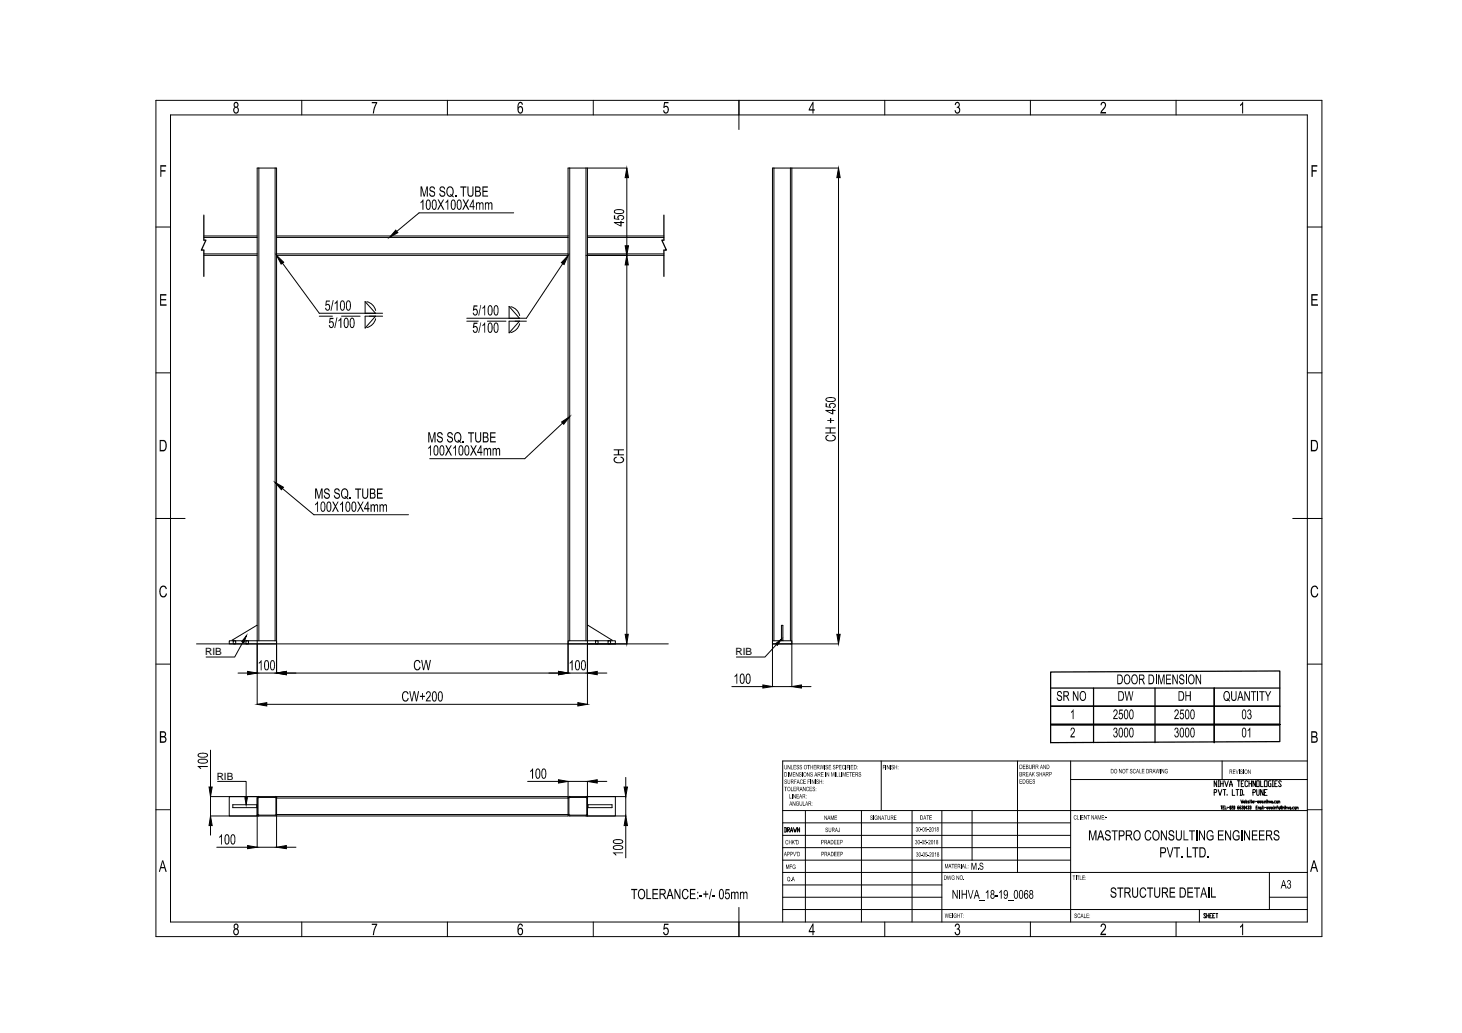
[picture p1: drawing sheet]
<svg xmlns="http://www.w3.org/2000/svg" width="297mm" height="210mm" viewBox="0 0 297 210" stroke-linecap="round" stroke-linejoin="round" font-family="sans-serif">
<defs><g id="words">
<g font-size="2">
<text x="41.7" y="133.2">RIB</text>
<text x="149.5" y="133.2">RIB</text>
<text x="44" y="158.4">RIB</text>
</g>
</g></defs>
<!-- layer: 0 -->
<g fill="none" stroke="#000" stroke-width=".2">
<path d="M31.7 20.4h236.9v169.9h-236.9zM34.6 23.4h231v164h-231zM52.6 34.1v96.1M55.9 34.1v96.1M61.3 20.4v3M90.9 20.4v3M115.8 34.1v96.1M119.1 34.1v96.1M119.4 34.1v109M120.5 20.4v3M127.4 34.1h-12v102.7h4M127.4 36.1v13.8"/>
<path d="M150.1 20.4v5.9M157.2 34.1v96.1M160.6 34.1v96.1M160.9 34.1v105.4h-4v-105.4h13.5M170.4 36.1v92.8M179.8 20.4v3M209.4 20.4v3M238.9 20.4v3M31.7 46.1h2.9M41.4 51.6h10.9M41.4 51.9h10.9M41.4 48.2h10.9"/>
<path d="M41.4 47.9h10.9M56.2 51.6h59.2M56.2 51.9h59.2M56.2 48.2h59.2M56.2 47.9h59.2M57.4 53.5l7.5 10.2h12.8M104.4 43.3h-19.3l-4.5 3.7M114.4 53.5l-7.5 11.2h-12.1M119.1 51.9h15.8M119.4 51.6h15.5M119.4 48.2h15.5M119.4 47.9h15.5"/>
<path d="M127.4 53.8v75.1M265.6 46.1h3M31.7 75.8h2.9M64.9 64.2h2.6M69.4 64.2h3.8M74.2 63.7v-2.4l2.1 2.4M74.5 61.3a2.39 2.39 0 0 1 1.8 1.8M76.3 64.2l-2.1 2.5v-2.5h3.5M76.3 64.8a2.39 2.39 0 0 1-1.8 1.8M94.8 65.3h2.4M99 65.3h3.8M103.4 64.7v-2.4l2.2 2.4"/>
<path d="M103.8 62.3a2.39 2.39 0 0 1 1.8 1.8M105.6 65.3l-2.2 2.3v-2.3h3.5M105.6 65.8a2.39 2.39 0 0 1-1.8 1.8M265.6 75.8h3M57.4 99.3l6.4 5.3h19.2M114.3 86l-7.7 7.2h-19.3M31.7 105.4h5.9M262.7 105.4h5.9M31.7 134.9h2.9M39.9 130.8h95.9M46.6 130.2h9.6v.6h-9.6zM47.4 130.2h.5v.6h-.5z"/>
<path d="M48.4 136.8h1.9M49.3 130.5l-1.6 3h-5.8M50 130.2h.5v.6h-.5zM52.3 136.8h3.9v-102.7h-3.9v109M52.3 127.1l-5.1 3v.1M58.2 136.8h55.3M115.4 130.2h9.6v.6h-9.6zM119.4 127.1l4.9 3v.1M121 130.2h.5v.6h-.5zM121.3 136.8h2M123.5 130.2h.6v.6h-.6zM148.7 139.5h6.3"/>
<path d="M156.9 130.2h4v.6h-4zM156.9 130.8h13.5M157.7 131l-2.3 2.5h-5.8M158.8 130.2v-3.1h.3v3.1M158.8 130.1h.3M162.8 139.5h2M265.6 134.9h3M42.8 152.4v7.5M44.2 158.8h5.8v3.3M54.2 143.1h63.2M107.2 158.8h6.3M121.3 158.8h2"/>
<path d="M127.1 158v1.9M179 154.6v10.1M206.7 154.6v22.7M217.5 154.6v32.8M217.5 158.4h48.1M247.2 158.7v1.1l-.5-1.1v1.1M247.5 158.7h.2M247.5 159.8h.2M247.6 158.7v1.1M248 158.7v1.1M248 159.2h.5M248.3 154.6v3.8"/>
<path d="M248.5 158.7v1.1M248.8 158.7l.4 1.1 .4-1.1M249.8 159.8l.3-1.1 .3 1.1M249.8 159.5h.6M251.4 158.7h.5M251.7 158.7v1.1M252.2 159.2h.2M252.7 158.7h-.5v1.1h.5M253.5 158.9l-.1-.2h-.3l-.1 .2v.7l.1 .2h.3l.1-.2M253.8 159.2h.5M253.8 158.7v1.1M254.3 158.7v1.1"/>
<path d="M255.1 158.7v1.1l-.5-1.1v1.1M255.3 158.7h.5v1.1h-.5zM256.1 158.7v1.1h.5M256.9 158.7h.5v1.1h-.5zM258.2 158.7h-.4l-.1 .2 .1 .9h.4v-.6h-.1M258.5 158.7h.3M258.5 159.8h.3M258.6 158.7v1.1M259 159.2h.3M259.5 158.7h-.5v1.1h.5M260.3 158.9l-.1-.2h-.3l-.1 .2 .5 .7-.1 .2h-.3l-.1-.2M265.6 154.6h-106.6v32.8"/>
<path d="M31.7 164.5h2.9M42.8 167.8v1.9M44 172.2h6.3M46.6 161.9h5.7v3.9h-5.7zM52.2 163.5v.6M52.3 163.5h-5v.6h5M52.3 165.5l.3 .3M52.4 162.2v3.3M52.5 165.5l.1 .1M52.6 165.6h3.3M52.6 162h3.3M52.6 162l-.1 .1"/>
<path d="M52.6 161.8l-.3 .3M55.9 161.9h-13.1v3.9h13.1M55.9 162l.2 .1M55.9 161.8l.3 .3M56.1 162.2v3.3l-.2 .1M56.2 165.5h59.2M56.2 162.2h59.2M56.2 165.5l-.3 .3M58.2 172.2h1.9M115.4 161.9h-59.2v10.3h-3.9v-10M115.6 162.2v3.3l.2 .1h3.4v-3.4M115.8 161.9h11.3v3.9h-11.3l-.3-.3"/>
<path d="M115.8 162h3.3M115.8 161.8l-.3 .3M115.8 162l-.2 .1M119.1 161.8l.3 .3M119.1 162l.1 .1M119.4 161.9h5.6v3.9h-5.6zM119.4 165.5v-6.7h-4v7h-59.2M119.4 163.5h4.9v.6h-4.9M119.4 165.5l-.3 .3M119.5 163.5v.6M127.1 167.8v6.5M159 164.7h106.6"/>
<path d="M159 174.8h58.5M159 172.2h58.5M159 169.7h58.5M159 167.2h58.5M159 179.8h32.4M159 177.3h106.6M159.4 168.2l.4 .1v.6l-.1 .2h-.3M159.5 168.2v.9M160 168.6h.3v-.4h-.3v.9M160.1 168.6l.3 .5M160.6 169.1l.2-.9 .2 .9M160.6 168.8h.4"/>
<path d="M161.2 168.2l.2 .9 .1-.5 .1 .5 .3-.9M162.4 168.2v.9l-.4-.9v.9M163.6 164.7v22.7M175 164.7v22.7M185.3 164.7v22.7M191.4 164.7v22.7M197.5 164.7v10.1M246.7 161h.4l.1-.2-.1-.4h-.4v1.2M247.5 160.4l.4 1.2 .4-1.2M248 163.8h.3M248.2 163.8v.6M248.5 164.1h.1"/>
<path d="M248.5 160.4h.6M248.8 163.8h-.3v.6h.3M248.8 160.4v1.2M248.9 163.8v.6h.3M249.3 161.4v.2M249.3 164v.1M249.3 164.2v.1M249.4 164.1h.3M249.9 163.9h.2l-.1 .5-.1-.1zM250.2 163.9h.3l-.3 .3v.2h.3M250.4 160.4v1.2h.5M250.7 163.8l.2 .1-.1 .5-.1-.1z"/>
<path d="M251.1 160.4h.6M251.4 160.4v1.2M251.6 163.8l-.2 .2v.3l.2 .1 .1-.2-.3-.1M251.9 160.4h.4l.1 .2v.8l-.1 .2h-.4M252.1 163.8l-.2 .2v.3l.2 .1 .1-.2-.3-.1M252.1 160.4v1.2M252.1 162.5l.2 .7v-.4l.1 .4 .1-.7M252.3 163.9h.3l-.2 .2M252.5 164.1v.3l-.2-.1M252.7 163h.2v-.2h-.2v.4h.2M252.7 163.9h.2l-.1 .5zM252.7 161.4v.2"/>
<path d="M253.1 162.5v.7M253.3 162.8h.1l-.1 .4-.2-.2zM253.3 164.2h-.3l.3-.4v.6M253.5 163.9l.2-.1-.1 .3M253.7 164.1v.3l-.2-.1M253.8 162.8h-.2v.2l.2 .1-.3 .1M253.9 163.9l.2-.1v.3M254 162.5v.1M254 162.8v.4M254.1 162.8h.3M254.1 164.1v.3l-.2-.1M254.2 162.5v.6l.1 .1 .1-.1"/>
<path d="M254.5 163h.2v-.2h-.2v.3l.2 .1M254.6 161h.3l.2-.2-.2-.4h-.3v1.2M254.9 162.8h.1M254.9 163v.1M255.1 162.8h.3M255.2 164.1h.1M255.3 160.4v1l.2 .2h.2l.1-.2v-1M255.5 163.8h-.3v.6h.3M255.5 162.8l.1 .4 .1-.4v.4l.1-.4M255.6 164.1l.1 .1M255.6 164v.4M255.7 164.1l.1-.1 .1 .4"/>
<path d="M255.9 162.8l.1 .4 .1-.4v.4l.1-.4M256.1 164l.2 .1-.1 .3zM256.3 164.3v.1M256.3 162.8l.1 .4 .1-.4 .1 .4v-.4M256.5 163.8v.1M256.5 164v.4M256.6 163.8l.1 .6M256.6 160.4v1.2l-.5-1.2v1.2M256.8 163.1v.1M256.8 164v.1M256.8 164.2v.1M256.9 161h.2"/>
<path d="M256.9 163l.2-.2 .1 .4M256.9 162.8v.4M256.9 164.1h.3M257.4 164v.4l.1-.4 .1 .4 .1-.4M257.4 162.5v.1M257.4 162.8v.4M257.4 160.4h-.5v1.2h.5M257.5 163l.2-.2 .1 .4M257.5 162.5v.7M257.8 164l.1 .4 .1-.4v.4l.1-.4M257.9 162.8l.1 .4 .2-.4M257.9 177.3v7.5"/>
<path d="M258.2 164l.1 .4 .1-.4v.4l.1-.4M258.3 162.8h.2v.4zM258.5 163.1l.1 .1M258.6 164.3v.1M258.8 163.1v.1M258.8 163.8v.1M258.8 164v.4M258.9 164.2l.2-.2 .1 .4M258.9 164v.4M259.2 162.8h-.3l.1 .4h.2M259.3 162.8h.3l-.1 .4-.2-.1zM259.3 164.1h.3"/>
<path d="M259.6 163.9h-.2v.5M259.7 162.8h.1l.1 .2M259.7 162.8v.4M259.8 164.1h.3l-.1 .3-.2-.1zM259.9 162.8h.1v.4M260.4 164.1l-.1 .1v-.2l.1 .2 .1-.1v-.2l-.2-.1-.1 .5 .3 .1M260.6 164.2l.2-.2 .1 .4M260.6 164v.4M261 163.8v.1M261 164v.4M261.2 164.2l.2-.2 .1 .4M261.2 163.8v.6"/>
<path d="M261.6 164l.2 .4 .1-.4M262 164.1h.3l-.1 .3zM262.3 164.3v.1M262.5 164.3v.1M262.9 164l-.3 .1 .1 .3h.2M263 164.1h.3l-.1 .3-.2-.1zM263.5 164.1v-.1l.1 .2M263.5 164v.4M263.6 164.1h.2v.3M265.6 164.5h3M61.3 187.4v2.9M90.9 187.4v2.9"/>
<path d="M120.5 187.4v2.9M150.1 184.4v5.9M159 184.8h106.6M159 182.3h32.4M179.8 187.4v2.9M209.4 187.4v2.9M238.9 187.4v2.9M243.7 184.8v2.6M245 185.8l-.3-.2-.1 .2 .4 .6-.1 .1-.3-.1M245.2 185.6v.9M245.2 186.1h.4M245.6 185.6v.9"/>
<path d="M245.8 186.1h.2M246.2 185.6h-.4v.9h.4M246.4 186.1h.2M246.8 185.6h-.4v.9h.4M247 185.6h.4M247.2 185.6v.9M257.9 182.3h7.7"/>
</g>
<g fill="#000">
<path d="M32.6 33.6h1.2v.3h-1v.7h.8v.3h-.8v1h-.2zM75.5 20.7h1.1l-.5 1.4-.1 1h-.3l.1-.8 .6-1.3h-.9zM85.4 37.9h.3l.5 1.8 .5-1.8h.2v2h-.2v-1.7l-.4 1.7h-.2l-.4-1.7v1.7h-.3zM87.3 38l.3-.1h.4l.3 .2 .1 .4h-.2l-.2-.4h-.3a.34 .34 0 0 0-.2 .5 .34 .34 0 0 0 .4 .2l.5 .3v.5l-.2 .3h-.7l-.3-.5 .2-.1 .2 .4h.5a.39 .39 0 0 0 .1-.5 .39 .39 0 0 0-.5-.2l-.4-.4zM89.4 38.1l.2-.2h.5l.3 .4v.2l-.2-.1a.35 .35 0 0 0-.3-.4 .35 .35 0 0 0-.4 .3 .35 .35 0 0 0 .3 .4l.4 .1 .3 .4-.1 .5-.3 .3-.6-.1-.2-.6h.1l.1 .3 .3 .1a.39 .39 0 0 0 .5-.4 .39 .39 0 0 0-.5-.3l-.5-.3zM92.5 39.7h.2v.2h-.2zM93.5 37.9h1.3v.2h-.6v1.8h-.2v-1.8h-.5zM95 37.9h.2v1.4l.2 .4h.4l.2-.2v-1.6h.2v1.6l-.4 .5h-.4l-.3-.3zM98 37.9h1.1v.2h-.9v.7h.9v.2h-.9v.7h1v.2h-1.2zM134.9 20.7h.9v.3h-.7l-.1 .6 .6-.1 .3 .6-.1 .7-.3 .3-.6-.2-.2-.5 .3 .1a.38 .38 0 0 0 .5 .3 .38 .38 0 0 0 .2-.6l-.2-.4a.33 .33 0 0 0-.5 .2l-.2-.1zM194.2 20.8l.2-.1 .4 .1 .2 .7a.29 .29 0 0 0-.2 .3 .29 .29 0 0 0 .2 .2l.1 .6-.4 .5-.5-.1-.3-.6h.3v.1a.41 .41 0 0 0 .6 .2 .41 .41 0 0 0 0-.7h-.4l.1-.3a.36 .36 0 0 0 .4-.3 .36 .36 0 0 0-.2-.4 .36 .36 0 0 0-.5 .2v.2l-.2-.1zM223.7 20.9l.6-.2 .4 .3v.7l-.8 1.1h.8v.3h-1.2l.2-.6 .8-.9-.1-.6a.34 .34 0 0 0-.5 0 .34 .34 0 0 0-.1 .4h-.2z"/>
<path d="M252.4 20.7h.2v2.4h-.2v-1.9l-.5 .4v-.3zM266.5 33.6h1.1v.3h-.9v.7h.8v.3h-.8v1h-.2zM85.9 40.5h.1v2.1h-.2v-1.6l-.4 .3v-.3zM88.9 40.5h.3l.3 .8 .5-.8h.2l-.5 1 .6 1.1h-.3l-.5-.9-.4 .9h-.3l.6-1.1zM90.9 40.5h.2v2.1h-.2v-1.6l-.4 .3v-.3zM94 40.5h.2l.4 .8 .5-.8h.2l-.5 1 .5 1.1h-.2l-.5-.9-.4 .9h-.3l.6-1.1zM96.7 41.1h.2v.2l.1-.1a.33 .33 0 0 1 .6 .1l.1-.1a.36 .36 0 0 1 .4 0 .36 .36 0 0 1 .1 .4v1h-.1v-1a.25 .25 0 0 0-.2-.3 .25 .25 0 0 0-.3 .3v1h-.2v-1a.28 .28 0 0 0-.4-.3 .28 .28 0 0 0-.1 .5v.8h-.2zM98.5 41.1h.2v.2l.2-.2h.3l.1 .2 .2-.2a.37 .37 0 0 1 .4 .1 .37 .37 0 0 1 .1 .4v1h-.2v-.9a.27 .27 0 0 0-.2-.4 .27 .27 0 0 0-.2 .4v.9h-.2v-1a.28 .28 0 0 0-.3-.3 .28 .28 0 0 0-.2 .4v.9h-.2zM124.7 43.8h.3v.6l.5 .1-.1-.4 .2-.3 .8-.1 .3 .1 .1 .4-.2 .4-.3 .1-.1-.2h.1a.33 .33 0 0 0 .3-.5 .33 .33 0 0 0-.5-.1h-.1a.34 .34 0 0 0-.3 .2 .34 .34 0 0 0 .1 .4v.2l-1.1-.2zM32.5 59.8h1.3v.3h-1.1v.7h1.1v.2h-1.1v.8h1.1v.3h-1.3zM66.2 61.1h.8v.2h-.6l-.1 .6 .1-.1a.73 .73 0 0 1 .7 .5 .73 .73 0 0 1-.3 .8h-.5l-.2-.5h.2a.35 .35 0 0 0 .5 .3 .35 .35 0 0 0 .1-.6l-.2-.3-.6 .1zM67 64.6h.7v.2h-.5l-.1 .6 .1-.1a.69 .69 0 0 1 .7 .5 .69 .69 0 0 1-.3 .8h-.5l-.3-.4v-.1h.2a.34 .34 0 0 0 .5 .3 .34 .34 0 0 0 .1-.5v-.1a.3 .3 0 0 0-.2-.3 .3 .3 0 0 0-.4 .2l-.1-.1z"/>
<path d="M67.6 61h.2l-.5 2.1h-.1zM68.4 64.5h.2l-.5 2.2h-.2zM68.4 61.1l.2-.1v2.1h-.2v-1.6l-.4 .3v-.3zM69.2 64.6l.2-.1v2.1h-.3v-1.6l-.3 .3v-.2zM96.2 62h.8v.3h-.6l-.1 .6 .4-.2 .4 .5-.1 .5-.3 .4-.5-.1-.1-.5 .2 .1a.34 .34 0 0 0 .4 .2 .34 .34 0 0 0 .2-.5l-.1-.2a.27 .27 0 0 0-.3-.2 .27 .27 0 0 0-.2 .2h-.2zM96.2 65.6h.8v.2h-.6v.5a.64 .64 0 0 1 .7 .3 .64 .64 0 0 1-.1 .8l-.3 .2h-.3l-.3-.3v-.2h.1a.35 .35 0 0 0 .5 .3 .35 .35 0 0 0 .2-.5l-.1-.3a.3 .3 0 0 0-.3-.2 .3 .3 0 0 0-.2 .3l-.2-.1zM97.6 62h.2l-.5 2.1h-.1zM97.6 65.5h.2l-.5 2.1h-.1zM98.4 62h.2v2.1h-.2v-1.6l-.4 .3v-.3zM98.4 65.5h.2v2.1h-.2v-1.6l-.4 .3v-.3zM266.4 59.8h1.3v.3h-1v.7h.9v.2h-.9v.8h1.1v.3h-1.4zM73.6 99.3h.2v1.5l.3 .3h.3l.2-.2v-1.6h.2v1.4l-.3 .6h-.6l-.3-.3z"/>
<path d="M87 87.8h.3l.5 1.8 .4-1.8h.3v2.1h-.2v-1.7l-.4 1.7h-.3l-.4-1.8v1.8h-.2zM87.4 90.5h.2v2.1h-.2v-1.7l-.4 .4v-.3zM88.9 88l.4-.2h.3l.2 .2 .1 .4h-.1l-.3-.3a.36 .36 0 0 0-.5 .2 .36 .36 0 0 0 .5 .4l.3 .1 .2 .3-.2 .7-.7 .1-.4-.5v-.2h.3l.2 .4h.4a.44 .44 0 0 0 .1-.5 .44 .44 0 0 0-.5-.2l-.4-.3zM90.5 90.5h.2l.4 .8 .5-.8h.2l-.6 1 .6 1.1h-.2l-.5-.9-.5 .9h-.2l.6-1.1zM91 88l.3-.2h.4l.2 .2 .1 .4h-.2l-.1-.3-.3-.1a.35 .35 0 0 0-.3 .5 .35 .35 0 0 0 .4 .2l.5 .4v.6l-.3 .2h-.4h-.2l-.3-.5v-.2h.2l.1 .3 .2 .2 .4-.1 .1-.1a.59 .59 0 0 0-.7-.7l-.2-.3zM92.5 90.5h.1v2.1h-.1v-1.7l-.4 .4v-.3zM94 89.6h.2v.3h-.2zM95.6 90.5h.2l.4 .8 .4-.8h.3l-.6 1 .6 1.1h-.2l-.5-.9-.5 .9h-.2l.6-1.1zM95.1 87.8h1.2v.3h-.5v1.8h-.2v-1.8h-.5zM96.5 87.8h.2l.1 1.5a.42 .42 0 0 0 .5 .3 .42 .42 0 0 0 .3-.6v-1.2h.2v1.6l-.2 .3-.6 .2-.3-.2zM98.3 91h.1v.3l.1-.2a.36 .36 0 0 1 .6 .2l.1-.1a.35 .35 0 0 1 .4-.2 .35 .35 0 0 1 .2 .5v1.1h-.2v-1a.26 .26 0 0 0-.3-.3 .26 .26 0 0 0-.2 .4v.9h-.2v-1a.28 .28 0 0 0-.3-.3 .28 .28 0 0 0-.2 .4v.9h-.1zM99.6 87.8h1.1v.3h-.9v.6h.8v.3h-.8v.6h.9v.3h-1.1z"/>
<path d="M100.1 91h.2v.3a.32 .32 0 0 1 .3-.3 .32 .32 0 0 1 .3 .3l.3-.3 .3 .1 .1 1.5h-.2v-1a.27 .27 0 0 0-.3-.3 .27 .27 0 0 0-.2 .4v.9h-.2v-1a.27 .27 0 0 0-.3-.3 .27 .27 0 0 0-.1 .4v.9h-.2zM124.8 93l.5-.2v.2l-.4 .2v.4l.5 .3h.7l.4-.3v-.4l-.5-.2 .1-.2 .5 .2 .2 .6-.4 .5h-1.1l-.6-.3-.1-.5zM124.7 91.3h2.1v.2h-1v.8h1v.2h-2.1v-.2h.8v-.8h-.8zM167.8 88.6l.5-.2v.2l-.3 .1-.1 .4 .5 .4h.7l.5-.3v-.4l-.5-.3v-.2l.6 .3 .1 .6-.4 .4-1 .1-.6-.3zM167.7 81.9h.3v.7l.5 .1-.1-.5 .3-.3h.4l.5 .1 .2 .2v.5l-.5 .2v-.2a.34 .34 0 0 0 .3-.4 .34 .34 0 0 0-.5-.2h-.2a.3 .3 0 0 0-.3 .3 .3 .3 0 0 0 .2 .3v.2l-1.1-.2zM168.1 85.4h.5v-.5h.3v.5h.6v.1h-.6v.5h-.3v-.5h-.5zM167.7 86.9h2.1v.2h-1v.8h1v.2h-2.1v-.2h.9v-.8h-.9zM64 99.3h.4l.4 1.7 .4-1.7h.3v2h-.2v-1.7l-.4 1.7h-.2l-.5-1.7v1.7h-.2zM64.5 101.9h.1v2.1h-.2v-1.7l-.4 .4v-.3zM66 99.4l.3-.2 .3 .1 .3 .2 .1 .4h-.2l-.2-.4h-.3a.36 .36 0 0 0-.2 .4 .36 .36 0 0 0 .5 .2l.3 .3 .1 .5-.2 .4-.5 .1-.3-.2-.2-.5h.2l.1 .3 .5 .1 .2-.2v-.3l-.9-.5zM67.5 101.9h.2l.5 .8 .4-.8h.2l-.5 1 .5 1.1h-.2l-.4-.9-.5 .9h-.2l.5-1.1zM68 99.5l.3-.3 .4 .1 .2 .1 .1 .5h-.2l-.2-.4a.36 .36 0 0 0-.5 .3 .36 .36 0 0 0 .5 .3l.3 .2 .2 .2-.2 .7-.7 .1-.4-.5v-.1h.2l.3 .4h.4a.4 .4 0 0 0 .1-.5 .4 .4 0 0 0-.5-.2l-.4-.4z"/>
<path d="M69.6 101.9h.1v2.1h-.2v-1.7l-.4 .4v-.3zM71.1 101h.2v.3h-.2zM72.6 101.9h.2l.4 .8 .5-.8h.2l-.6 1 .6 1.1h-.2l-.4-.9-.6 .9h-.2l.6-1.1zM72.2 99.3h1.2v.2h-.5v1.8h-.2v-1.8h-.5zM75.3 102.5h.2v.2l.2-.3 .3 .1 .1 .2 .2-.1a.34 .34 0 0 1 .4-.1 .34 .34 0 0 1 .1 .4v1.1h-.2v-1a.27 .27 0 0 0-.3-.3 .27 .27 0 0 0-.1 .4v.9h-.2v-1a.26 .26 0 0 0-.3-.3 .26 .26 0 0 0-.2 .4v.9h-.2zM76.6 99.3h1.1v.2h-.9v.6h.9v.3h-.9v.7h1v.2h-1.2zM77.1 102.5h.2v.2l.1-.2a.33 .33 0 0 1 .5 .2l.2-.2a.36 .36 0 0 1 .4 0 .36 .36 0 0 1 .1 .4v1.1h-.1v-1a.26 .26 0 0 0-.3-.3 .26 .26 0 0 0-.2 .4l-.1 .9h-.1v-1a.28 .28 0 0 0-.4-.3 .28 .28 0 0 0-.1 .5v.8h-.2zM32.7 119.2l.3-.2h.5l.4 .7h-.2l-.3-.4-.3-.1-.4 .5-.1 .8 .3 .6h.5l.3-.5h.2l-.2 .6-.3 .2-.6-.1-.4-.7v-.9zM53 134.1h.1v2.1h-.1v-1.6l-.4 .3v-.3zM84.3 134.4l.3-.3h.4l.3 .3 .1 .3h-.2l-.2-.3a.67 .67 0 0 0-.7 .3 .67 .67 0 0 0 0 .7l.3 .6h.4l.2-.5h.2v.4l-.4 .3h-.4l-.3-.2-.2-.5v-.7zM85.6 134.1h.2l.3 1.8 .4-1.8h.2l.3 1.8 .3-1.8h.3l-.5 2.1h-.2l-.4-1.8-.3 1.8h-.2zM116.2 134.1h.1v2.1h-.2v-1.6l-.3 .3v-.3z"/>
<path d="M149.7 136.8h.1v2.1h-.2v-1.6l-.4 .3v-.2zM234.8 137.1h.2v2h-.2zM235.3 137.1h.3l.3 1.7 .5-1.7h.2v2h-.2v-1.7l-.4 1.7h-.1l-.4-1.7v1.7h-.2zM236.9 137.1h1v.2h-.8v.6h.7v.2h-.7v.7h.8v.3h-1zM238.2 137.1h.2l.7 1.5v-1.5h.2v2h-.2l-.7-1.6v1.6h-.2zM239.7 137.2l.3-.2 .3 .1 .3 .5h-.2l-.1-.3h-.4a.32 .32 0 0 0-.1 .4 .32 .32 0 0 0 .4 .2l.4 .4-.1 .6-.6 .2-.3-.4-.1-.3h.2l.3 .4 .4-.1a.52 .52 0 0 0-.6-.7l-.2-.3zM240.9 137.1h.2v2h-.2zM242.9 137.1h.2l.8 1.5v-1.5h.1v2h-.1l-.8-1.6v1.6h-.2zM266.6 119.2l.3-.2h.5l.4 .6-.2 .1-.3-.4-.3-.1-.4 .5-.1 .9 .3 .5h.4l.3-.2 .1-.3h.3l-.2 .5-.4 .3-.6-.1-.3-.5-.1-.9zM40.1 155.6h2.1v.3h-1.6l.3 .3h-.2zM81.9 140.7l.3-.3h.4l.4 .5v.1l-.2 .1-.2-.4h-.3l-.4 .3v.8l.3 .5h.4l.2-.5 .2 .1-.1 .4-.3 .3-.6-.1-.2-.4-.1-.9zM83.2 140.4h.2l.3 1.8 .3-1.8h.3l.3 1.8 .3-1.8h.2l-.4 2.1h-.2l-.3-1.8-.4 1.8h-.2z"/>
<path d="M85.7 140.8h.2v.6h.4v.2h-.4v.6h-.2v-.6h-.4v-.2h.4zM86.7 140.6l.5-.2 .3 .4v.5l-.7 1h.7v.2h-1l.8-1.5a.31 .31 0 0 0-.3-.3 .31 .31 0 0 0-.2 .4l-.3-.1zM108.1 156.2h.2v2h-.2v-1.6l-.4 .3v-.2zM159.5 158.4h.3l.1 .3a.19 .19 0 0 0-.2-.2 .19 .19 0 0 0-.2 .2l.4 .2a.23 .23 0 0 1-.2 .4 .23 .23 0 0 1-.3-.3 .18 .18 0 0 0 .2 .2 .18 .18 0 0 0 .2-.2 .18 .18 0 0 0-.3-.1l-.1-.2zM159.4 155.4v.5a.21 .21 0 0 0 .2 .3 .21 .21 0 0 0 .2-.3l.1-.5v.7a.27 .27 0 0 1-.4 .2 .27 .27 0 0 1-.1-.4zM160 155.4l.5 .8 .1-.8v.9h-.1l-.4-.7-.1 .7zM160.1 156.9l.1 .9zM160.3 156.9h.1l.2 .8 .2-.8h.1v.9l-.1-.8-.1 .8-.3-.8-.1 .8zM160 158.4l.1 .5a.2 .2 0 0 0 .2 .3 .2 .2 0 0 0 .2-.3v-.5v.7a.27 .27 0 0 1-.3 .2 .27 .27 0 0 1-.2-.4zM160.7 155.4l.1 .8 .3 .1h-.4zM161.1 156.9h.5v.1h-.4v.3h.3l-.3 .1v.3l.4 .1h-.5zM161.2 155.4h.5v.2h-.4v.2h.4l-.4 .1v.3l.4 .1h-.5z"/>
<path d="M161.4 158.4h.4l-.3 .1v.3h.3l-.3 .1v.4zM161.7 156.9l.5 .7v-.7v.9h-.1l-.3-.7-.1 .7zM161.9 155.4l.4 .1v.2a.19 .19 0 0 0-.2-.2 .19 .19 0 0 0-.2 .2l.2 .1a.26 .26 0 0 1 .3 .2 .26 .26 0 0 1-.2 .3 .26 .26 0 0 1-.3-.3 .2 .2 0 0 0 .2 .3 .2 .2 0 0 0 .2-.3 .2 .2 0 0 0-.3-.1l-.1-.1zM162.4 157a.2 .2 0 0 1 .3-.1 .2 .2 0 0 1 0 .3 .17 .17 0 0 0-.2-.2 .17 .17 0 0 0-.1 .3 .17 .17 0 0 0 .3 0 .25 .25 0 0 1 .2 .3 .25 .25 0 0 1-.3 .2 .25 .25 0 0 1-.2-.3 .18 .18 0 0 0 .2 .2 .18 .18 0 0 0 .1-.3h-.1a.25 .25 0 0 1-.2-.2 .25 .25 0 0 1 0-.2zM162.5 155.5a.19 .19 0 0 1 .3-.1 .19 .19 0 0 1 .1 .3 .15 .15 0 0 0-.2-.2 .16 .16 0 0 0-.1 .3h.1a.26 .26 0 0 1 .3 .3 .26 .26 0 0 1-.3 .2 .26 .26 0 0 1-.3-.3 .21 .21 0 0 0 .3 .2 .21 .21 0 0 0 .2-.2l-.2-.1a.28 .28 0 0 1-.2-.1 .28 .28 0 0 1 0-.3zM163 156.9l.1 .9zM162.6 158.5h.1a.27 .27 0 0 1 .2-.1 .27 .27 0 0 1 .2 .3h-.1a.24 .24 0 0 0-.4-.1 .24 .24 0 0 0 0 .3 .21 .21 0 0 0 .2 .3 .21 .21 0 0 0 .2-.2l.1 .1a.35 .35 0 0 1-.5 0 .35 .35 0 0 1 0-.5zM163.2 158.4h.5l-.4 .1v.3h.4l-.4 .1v.3h.4v.1h-.5zM164 156.9l.4 .7 .1-.7v.9l-.4-.7-.1 .7zM164.1 158.4h.5l-.4 .1v.3h.3l-.3 .1v.4zM164 155.4h.6v.2h-.2v.7h-.2v-.7h-.2zM164.6 157h.1a.19 .19 0 0 1 .3-.1 .19 .19 0 0 1 0 .3v-.1a.17 .17 0 0 0-.2-.1 .17 .17 0 0 0-.1 .3 .17 .17 0 0 0 .3 0l.1 .1a.24 .24 0 0 1-.1 .4 .24 .24 0 0 1-.3-.3 .17 .17 0 0 0 .1 .2 .17 .17 0 0 0 .2 0 .17 .17 0 0 0-.1-.3l-.2-.1z"/>
<path d="M164.6 155.4l.1 .4h.4l.1-.4v.9l-.1-.4h-.4l-.1 .4zM164.7 158.4l.1 .9zM164.9 158.4l.5 .7 .1-.7v.9l-.5-.7-.1 .7zM165.3 155.4h.5v.2h-.4v.2h.4l-.4 .1v.3l.4 .1h-.5zM165.6 158.4l.1 .9zM165.9 158.5a.19 .19 0 0 1 .3-.1 .19 .19 0 0 1 .1 .3 .16 .16 0 0 0-.2-.2 .16 .16 0 0 0-.2 .1 .16 .16 0 0 0 .2 .2 .26 .26 0 0 1 .3 .3 .26 .26 0 0 1-.3 .2 .26 .26 0 0 1-.3-.3h.1a.2 .2 0 0 0 .2 .2 .2 .2 0 0 0 .2-.2 .2 .2 0 0 0-.3-.1zM166.5 158.4l.1 .4h.3l.1-.4v.9l-.1-.4h-.3l-.1 .4zM166.6 155.4l.2 .8 .1-.8 .3 .8 .2-.8-.2 .9-.2-.7-.3 .7zM166.8 156.9h.5v.1h-.4v.3h.4l-.4 .1v.3l.4 .1h-.5zM167.5 155.4l.1 .9zM167.8 155.5a.18 .18 0 0 1 .3-.1 .18 .18 0 0 1 0 .3 .15 .15 0 0 0-.2-.2 .15 .15 0 0 0 0 .3h.1a.26 .26 0 0 1 .3 .2 .26 .26 0 0 1-.3 .3 .26 .26 0 0 1-.3-.2l.1-.1a.18 .18 0 0 0 .2 .2 .18 .18 0 0 0 .1-.3h-.1a.25 .25 0 0 1-.3-.1 .25 .25 0 0 1 .1-.3zM167.7 156.9l.1 .9z"/>
<path d="M168 156.9l.4 .7 .1-.7v.9l-.5-.7v.7zM168.4 155.4h.4v.2h-.3v.2h.3l-.3 .1v.3l.4 .1h-.5zM168.9 156.9h.1l.2 .8 .2-.8h.1v.9l-.1-.8-.2 .8-.2-.8-.1 .8zM169.3 155.5a.19 .19 0 0 1 .3-.1 .19 .19 0 0 1 0 .3 .15 .15 0 0 0-.2-.2 .15 .15 0 0 0 0 .3h.1a.25 .25 0 0 1 .3 .2 .25 .25 0 0 1-.2 .3 .25 .25 0 0 1-.3-.3 .18 .18 0 0 0 .1 .2 .18 .18 0 0 0 .2-.1 .18 .18 0 0 0-.1-.2l-.2-.1zM169.7 156.9l.1 .9zM169.9 156.9l.1 .8 .3 .1h-.4zM170.4 156.9l.1 .8 .3 .1h-.4zM170.5 155.4h.5v.2h-.4v.2h.4l-.4 .1v.3l.4 .1h-.5zM171 156.9v.9zM171.2 156.9h.1l.2 .8 .2-.8h.1v.9v-.8l-.3 .8-.2-.8-.1 .8zM171.1 155.6l.4-.2 .1 .3a.27 .27 0 0 0-.4 0 .27 .27 0 0 0 0 .4 .19 .19 0 0 0 .2 .1 .19 .19 0 0 0 .2-.2v.3h-.3l-.2-.2zM171.8 155.4l.1 .9z"/>
<path d="M172 156.9h.5v.1h-.4v.3h.3l-.3 .1v.3l.4 .1h-.5zM172.1 155.4h.4v.2h-.4v.2h.3v.1h-.3v.4zM172.6 155.4l.1 .9zM172.6 156.9h.5v.1h-.2v.8l-.1-.8h-.2zM172.9 155.4h.5v.2h-.5v.2h.4l-.4 .1v.3l.5 .1h-.5zM173.2 156.9h.5v.1h-.4v.3h.3l-.3 .1v.3l.4 .1h-.5zM174.6 156.9h.3v.3a.19 .19 0 0 0-.2-.2 .19 .19 0 0 0-.1 .2l.3 .3a.23 .23 0 0 1-.1 .3 .23 .23 0 0 1-.3-.3 .19 .19 0 0 0 .1 .3 .19 .19 0 0 0 .2-.1 .19 .19 0 0 0 0-.3h-.1a.25 .25 0 0 1-.3-.2 .25 .25 0 0 1 .2-.3zM179.4 155.4h.4v.2h-.3v.2h.3v.1h-.3v.4zM179.9 155.4h.2v.9h-.2zM180.2 155.4l.5 .8v-.8v.9h-.1l-.3-.7-.1 .7zM180.9 155.4h.1v.9h-.1zM181.2 155.5l.3-.1 .1 .3-.1-.1a.16 .16 0 0 0-.3 0 .16 .16 0 0 0 0 .2 .16 .16 0 0 0 .3 0 .26 .26 0 0 1 .1 .3 .26 .26 0 0 1-.2 .2 .26 .26 0 0 1-.3-.2l.1-.1a.2 .2 0 0 0 .2 .3 .2 .2 0 0 0 .1-.3 .2 .2 0 0 0-.3-.1z"/>
<path d="M181.8 155.4v.4h.4l.1-.4v.9l-.1-.4h-.4v.4zM207.2 158.4h.5h-.5v.3h.4l-.4 .1v.3h.5v.1h-.5zM207.8 155.4h.5l-.4 .1v.2h.4v.2h-.4v.3h.4v.1h-.5zM208.5 156.9h.4l-.4 .1v.3h.4h-.4v.3h.5v.2h-.5zM208.5 158.4h.4l.1 .2a.27 .27 0 0 0-.4-.1 .27 .27 0 0 0-.1 .4 .22 .22 0 0 0 .2 .3 .22 .22 0 0 0 .3-.2l-.2-.2h.3v.3l-.2 .1-.4-.1zM209.2 158.4h.4h-.3v.3h.3l-.3 .1v.3h.4v.1h-.5zM209.1 155.4l.1 .5a.18 .18 0 0 0 .2 .3 .18 .18 0 0 0 .1-.3l.1-.5v.5a.27 .27 0 0 1-.3 .4 .27 .27 0 0 1-.2-.4zM209.7 156.9l.1 .4 .4-.4-.3 .3 .3 .6-.3-.5-.2 .5zM209.8 158.4h.1a.18 .18 0 0 1 .3 0 .18 .18 0 0 1 0 .2 .17 .17 0 0 0-.2-.1 .17 .17 0 0 0-.1 .2 .17 .17 0 0 0 .3 0v.1a.24 .24 0 0 1 0 .4 .24 .24 0 0 1-.3-.3 .18 .18 0 0 0 .2 .3 .18 .18 0 0 0 .1-.3 .18 .18 0 0 0-.3-.1zM210.7 156.9a.2 .2 0 0 1 .2 0 .2 .2 0 0 1 .1 .2 .16 .16 0 0 0-.3-.1 .15 .15 0 0 0 0 .2l.2 .1a.25 .25 0 0 1 .2 .2 .25 .25 0 0 1-.3 .3 .25 .25 0 0 1-.2-.3 .19 .19 0 0 0 .3 .2 .19 .19 0 0 0 .1-.3l-.4-.2zM211.2 156.9l.1 .3h.3l.1-.3v.9l-.1-.5h-.3l-.1 .5zM212 155.4l.4 .7 .1-.7v.9l-.4-.7-.1 .7z"/>
<path d="M214.8 140.6l.3-.2h.4l.2 .6h-.1l-.2-.3a.35 .35 0 0 0-.5 .2 .35 .35 0 0 0 .5 .4l.4 .3v.5l-.2 .3h-.5l-.4-.5v-.1h.2l.1 .3 .4 .1a.39 .39 0 0 0 .2-.5 .39 .39 0 0 0-.5-.2l-.3-.3zM218 140.4h.2l.7 1.6v-1.6h.2v2h-.2l-.7-1.5v1.5h-.2zM218 144.2l.1-.1v2h-.2v-1.5l-.3 .3v-.3zM217.6 148l.5-.1 .2 .2 .1 .5-.7 1h.7v.2h-.9l.1-.5 .6-.8v-.3a.24 .24 0 0 0-.3-.2 .24 .24 0 0 0-.2 .4h-.2zM226.4 147.9h.4l.2 .1v.5l-.2 .2 .3 .3-.1 .5a.46 .46 0 0 1-.5 .3 .46 .46 0 0 1-.3-.5h.1l.3 .4 .2-.2 .1-.5-.4-.1v-.2a.28 .28 0 0 0 .4-.4 .28 .28 0 0 0-.5-.1v.2h-.2zM226.4 144.2h.4l.3 .4-.1 .5-.6 .8h.7v.2h-.9v-.4l.7-.9a.28 .28 0 0 0-.2-.5 .28 .28 0 0 0-.3 .4h-.2zM227.4 144.2h.7v.2h-.5l-.1 .5a.52 .52 0 0 1 .6 .2 .52 .52 0 0 1 0 .6l-.1 .4-.4 .1-.3-.3v-.3l.1 .1a.33 .33 0 0 0 .5 .2 .33 .33 0 0 0 .1-.5l-.1-.3a.22 .22 0 0 0-.3-.1 .22 .22 0 0 0-.1 .2h-.2zM227.3 156.2h.2l.3 .8 .1-.8v.9l-.5-.7-.1 .7zM228.5 140.4h.2l.3 1.7 .3-1.7h.2l.3 1.7 .3-1.7h.2l-.4 2h-.2l-.3-1.7-.4 1.7h-.1zM228.7 156.2h.5v.2h-.2v.7l-.1-.7h-.2zM229.6 156.4l.1-.1a.18 .18 0 0 1 .2 0 .18 .18 0 0 1 .1 .2v-.1a.16 .16 0 0 0-.2-.1 .16 .16 0 0 0-.1 .2 .16 .16 0 0 0 .2 .1v.1a.24 .24 0 0 1 .2 .3 .24 .24 0 0 1-.3 .1 .24 .24 0 0 1-.2-.3 .19 .19 0 0 0 .1 .3 .19 .19 0 0 0 .3-.2 .19 .19 0 0 0-.2-.2l-.2-.1zM230.2 156.4h.1a.26 .26 0 0 1 .3-.2 .26 .26 0 0 1 .2 .3h-.2a.17 .17 0 0 0-.1-.2 .17 .17 0 0 0-.2 .2v.2a.22 .22 0 0 0 .1 .4 .22 .22 0 0 0 .3-.3v.2l-.1 .1a.38 .38 0 0 1-.4-.2 .38 .38 0 0 1 0-.4z"/>
<path d="M231.5 156.2l.1 .8 .3 .1h-.4zM232 156.2h.5v.2h-.4v.2h.4v.1h-.4v.3l.4 .1h-.5zM234.8 156.2l.2 .8 .2-.8h.1l.1 .8 .2-.8-.1 .9-.3-.7-.2 .7zM235.8 156.2l.1 .9zM236 156.2h.1l.3 .8 .1-.8v.9l-.4-.7-.1 .7zM236.7 156.3l.4-.1 .2 .2-.1 .1a.26 .26 0 0 0-.4 0 .26 .26 0 0 0 0 .4l.1 .1h.2l.1-.2-.2-.1h.3v.3l-.2 .2-.4-.1zM238.8 147.9h.4l.2 .1 .1 .4-.3 .3 .3 .3v.5l-.2 .3h-.4l-.3-.5h.2v.2a.37 .37 0 0 0 .6-.1 .37 .37 0 0 0-.2-.5h-.3l.1-.2a.28 .28 0 0 0 .3-.3 .28 .28 0 0 0-.2-.3 .28 .28 0 0 0-.3 .3h-.2zM238.8 144.2l.3-.1 .4 .3v.6l-.7 .9h.7v.2h-.9l.7-1.3a.28 .28 0 0 0-.2-.5 .28 .28 0 0 0-.3 .4h-.2zM239.8 144.2h.7v.2h-.5l-.1 .5a.56 .56 0 0 1 .7 .3 .56 .56 0 0 1-.1 .7l-.2 .2-.3 .1-.3-.5v-.1h.1a.33 .33 0 0 0 .4 .3 .33 .33 0 0 0 .2-.5 .26 .26 0 0 0-.2-.3 .26 .26 0 0 0-.3 .1h-.2zM240.8 140.4h.2v.9h.7v-.9h.2v2h-.2v-.9h-.7v.9h-.2zM250.5 156.4h.5v.1h-.4v.2h.4v.2h-.4v.3l.4 .1h-.5zM250.1 140.4h.2v1.5l.3 .3 .4-.2 .1-1.6h.1v1.6l-.3 .4h-.4l-.3-.3z"/>
<path d="M251.1 156.4l.2 .8 .3-.8-.2 .9zM251.7 156.4l.1 .9zM252 156.5a.2 .2 0 0 1 .2-.2 .2 .2 0 0 1 .2 .3l-.1-.2a.17 .17 0 0 0-.2 .2 .17 .17 0 0 0 .2 .1l.1 .1a.27 .27 0 0 1-.1 .5 .27 .27 0 0 1-.4-.3h.1a.17 .17 0 0 0 .2 .2 .17 .17 0 0 0 .2-.2l-.4-.2zM252.6 156.4l.1 .9zM252.8 140.4h.2l.8 1.6v-1.6h.1v2h-.2l-.7-1.5v1.5h-.2zM253.5 144.3l.3-.2 .2 .1 .2 .3v.3a.27 .27 0 0 0-.1 .3 .27 .27 0 0 0 .2 .2v.5l-.3 .3a.48 .48 0 0 1-.6-.5l.2 .1a.3 .3 0 0 0 .4 .2 .3 .3 0 0 0 .1-.5l-.1-.2h-.3l.4-.5a.26 .26 0 0 0-.3-.4 .26 .26 0 0 0-.2 .4l-.2-.1zM253.6 156.4l.4 .7 .1-.7v.9l-.4-.7-.1 .7zM253.9 147.9h.1v1.9h-.2v-1.5l-.3 .3v-.3zM254.1 140.4h1.1v.3h-.4v1.7h-.2v-1.7h-.5zM255.5 140.4h.1v2h-.1zM255.8 140.4h1.1v.3h-.4v1.7h-.2v-1.7h-.5zM257 140.4h.2l.5 1 .4-1h.2l-.6 1.2v.8h-.2v-.8z"/>
<path d="M45 169.5h.1v2.1h-.2v-1.6l-.4 .3v-.3zM124.5 173.2h2.1v.2h-1.6l.3 .4h-.3zM159.4 159.9h.5l-.2 .1v.8h-.1v-.8zM159.7 175.7h.1l.2 .7 .2-.7h.1v.9l-.1-.8-.2 .8-.2-.8-.1 .8zM159.6 170.8h.1a.26 .26 0 0 1 .2-.1 .26 .26 0 0 1 .3 .2h-.2a.18 .18 0 0 0-.2-.1 .18 .18 0 0 0-.1 .2v.2a.21 .21 0 0 0 .1 .2 .21 .21 0 0 0 .2 0l.2-.1-.3 .3-.3-.2zM160.3 170.7l.1 .4h.3l.1-.4v.9l-.1-.5h-.3l-.1 .5zM160.4 161.4l.1 .7h.3v.1h-.4zM160.5 175.7h.4v.1h-.4v.3h.4v.1h-.4v.4zM160.7 178.9l.1 .2zM160.7 159.9l.1 .7h.3v.2h-.4zM160.9 161.4l.1 .8zM160.9 170.7l.1 .4 .5-.4-.3 .4 .3 .5-.4-.5-.2 .5z"/>
<path d="M161.1 162.8l.4 .7 .1-.7v.9h-.1l-.4-.7v.7zM161.1 161.4l.5 .6 .1-.6v.8l-.5-.7-.1 .7zM161.2 159.9h.5l-.4 .1v.3h.4h-.4v.3h.4v.2h-.5zM161.1 175.8a.23 .23 0 0 1 .3-.1 .23 .23 0 0 1 .1 .3 .22 .22 0 0 0-.2-.2 .22 .22 0 0 0-.2 .3v.2a.21 .21 0 0 0 .2 .2 .21 .21 0 0 0 .2-.1l-.2-.3h.3l-.1 .5h-.2l-.2-.2zM161.1 173.1l.3 .8 .3-.8-.2 .9zM161.5 170.7h.1v.3zM161.8 173.1l.1 .3zM161.8 161.4h.5h-.4v.3h.4v.1h-.4v.3h.4v.1h-.5zM161.8 163l.4-.2 .1 .3h-.1a.3 .3 0 0 0-.5 .1 .3 .3 0 0 0 .3 .4h.2l-.2-.3h.3l-.1 .4h-.3l-.2-.2zM162.4 162.8l.1 .6a.19 .19 0 0 0 .2 .2 .19 .19 0 0 0 .2-.2v-.6l.1 .6a.29 .29 0 0 1-.3 .3 .29 .29 0 0 1-.3-.3zM163.1 162.8l.1 .8h.3v.1h-.4zM163.1 159.9h.2l.3 .7 .1-.7v.9l-.5-.8-.1 .8z"/>
<path d="M163.8 160l.2-.1a.2 .2 0 0 1 .2 0 .2 .2 0 0 1 .1 .2 .26 .26 0 0 0-.4 0 .26 .26 0 0 0 0 .4 .17 .17 0 0 0 .2 .2 .17 .17 0 0 0 .2-.2h.1l-.1 .2a.41 .41 0 0 1-.5-.2 .41 .41 0 0 1 0-.5zM164.5 159.9h.5l-.4 .1v.3h.3h-.3v.3h.4v.2h-.5zM165.1 160l.1-.1a.22 .22 0 0 1 .3 0 .22 .22 0 0 1 .1 .2 .19 .19 0 0 0-.2-.1 .19 .19 0 0 0-.2 .2l.1 .1a.26 .26 0 0 1 .4 .2 .26 .26 0 0 1-.3 .3 .26 .26 0 0 1-.2-.3 .2 .2 0 0 0 .2 .2 .2 .2 0 0 0 .1-.3 .2 .2 0 0 0-.3-.1zM167.5 165.7l.5 .7v-.7v.9l-.4-.7-.1 .7zM167.8 168.2a.2 .2 0 0 1 .3 0 .2 .2 0 0 1 0 .2 .15 .15 0 0 0-.2-.1 .15 .15 0 0 0-.1 .2 .15 .15 0 0 0 .2 .1 .25 .25 0 0 1 .3 .2 .25 .25 0 0 1-.3 .3 .25 .25 0 0 1-.2-.3 .17 .17 0 0 0 .1 .2 .17 .17 0 0 0 .2-.1 .17 .17 0 0 0-.1-.2 .28 .28 0 0 1-.3-.2 .28 .28 0 0 1 .1-.3zM168.8 165.7h.1l.2 .8 .2-.8h.1v.9l-.1-.7-.2 .7-.2-.8-.1 .8zM168.4 168.2l.1 .5a.2 .2 0 0 0 .1 .3 .2 .2 0 0 0 .2-.3v-.5l.1 .5a.29 .29 0 0 1-.3 .4 .29 .29 0 0 1-.2-.4zM169.5 170.7h.4l-.3 .1v.3h.3h-.3v.3h.3v.2h-.4zM169.5 173.1h.5v.1h-.4v.3h.3v.1h-.3v.3l.4 .1h-.5zM169.6 165.7h.5v.1h-.5v.3h.4v.1h-.4v.3l.5 .1h-.5zM170.1 170.7h.5l-.4 .1v.3h.3h-.3v.3h.4v.2h-.5zM170.1 173.1h.5v.1h-.4v.3h.4v.1h-.4v.3l.4 .1h-.5z"/>
<path d="M170.6 168.2l.1 .6a.21 .21 0 0 1-.2 .3 .21 .21 0 0 1-.2-.3l.2 .2zM176.8 165.8h.1a.18 .18 0 0 1 .3-.1 .18 .18 0 0 1 0 .3 .17 .17 0 0 0-.2-.2 .17 .17 0 0 0-.1 .2 .17 .17 0 0 0 .2 .1l.2 .2a.23 .23 0 0 1-.2 .3 .23 .23 0 0 1-.2-.3 .18 .18 0 0 0 .2 .2 .18 .18 0 0 0 .1-.2 .18 .18 0 0 0-.2-.1zM177.5 165.7l.1 .9zM177.8 165.8l.1-.1a.21 .21 0 0 1 .2 0 .21 .21 0 0 1 .1 .3 .3 .3 0 0 0-.5 0 .3 .3 0 0 0 .2 .5l.3-.1-.2-.3h.3v.4l-.4 .1-.2-.3zM178.4 165.7l.5 .7 .1-.7v.9l-.5-.7-.1 .7zM179.7 165.7h.5l-.2 .1v.8l-.1-.8zM180.3 165.7l.1 .5a.2 .2 0 0 0 .2 .3 .2 .2 0 0 0 .1-.3l.1-.5v.7a.26 .26 0 0 1-.4 .2 .26 .26 0 0 1-.1-.4zM181.6 165.7h.5l-.3 .1v.3h.3l-.3 .1v.3h.3v.1h-.5zM186 170.8l.2-.1 .1 .4a.24 .24 0 0 1 0 .4 .24 .24 0 0 1-.4-.2 .2 .2 0 0 0 .3 .2 .2 .2 0 0 0 0-.4h-.1l.1-.3h-.1l-.1 .1zM186.1 168.1h.1a.2 .2 0 0 1 .3 .1 .2 .2 0 0 1-.1 .3l.1 .1a.24 .24 0 0 1-.1 .4 .24 .24 0 0 1-.3-.3l.1 .1a.16 .16 0 0 0 .2 0 .16 .16 0 0 0 0-.2 .16 .16 0 0 0-.2 0l.2-.3-.2-.1-.1 .1zM186.2 173.2a.23 .23 0 0 1 .3 .1 .23 .23 0 0 1 0 .3 .23 .23 0 0 1 0 .4 .23 .23 0 0 1-.3-.1v-.1a.16 .16 0 0 0 .2 .1 .16 .16 0 0 0 .1-.2 .16 .16 0 0 0-.2-.1l.2-.3h-.2l-.1 .1zM187 171.2h.2v.1h-.2z"/>
<path d="M187.1 168.6l.2 .1zM187.2 173.7h.2v.1h-.2zM187.9 170.7h.3v.1h-.3v.2a.25 .25 0 0 1 .3 .1 .25 .25 0 0 1-.1 .3 .25 .25 0 0 1-.3 0v-.1a.19 .19 0 0 0 .3 .1 .19 .19 0 0 0 0-.3 .19 .19 0 0 0-.3 0zM188 168.1h.4l-.3 .1v.2a.26 .26 0 0 1 .3 .2 .26 .26 0 0 1-.1 .3 .26 .26 0 0 1-.4-.2l.1 .1a.15 .15 0 0 0 .2 0 .15 .15 0 0 0 0-.2 .15 .15 0 0 0-.2 0zM188.1 173.2h.3l-.3 .1v.3a.26 .26 0 0 1 .4 .2 .26 .26 0 0 1-.4 .3v-.3a.16 .16 0 0 0 .2 .1 .16 .16 0 0 0 0-.2 .16 .16 0 0 0-.2-.1zM188.3 171.2h.3v.1h-.3zM188.2 165.7h.5v.1h-.2v.8l-.1-.8h-.2zM188.4 168.6l.3 .1zM188.5 173.7h.2v.1h-.2zM188.8 165.7h.5v.1h-.4v.3h.4v.1h-.4v.3l.4 .1h-.5zM188.7 170.8a.27 .27 0 0 1 .4 0 .27 .27 0 0 1-.2 .4l-.2 .2h.4v.2h-.5l.2-.4a.19 .19 0 0 0 .2-.2 .19 .19 0 0 0-.3-.2v.1zM188.8 168.2l.1-.2 .3 .1v.3l-.3 .5h.3v.1h-.5l.2-.4a.2 .2 0 0 0 .2-.2 .2 .2 0 0 0-.2-.2l-.1 .1z"/>
<path d="M188.9 173.3a.28 .28 0 0 1 .4 .1 .28 .28 0 0 1-.2 .4l-.2 .2 .3 .1h-.4l.2-.4a.18 .18 0 0 0 .2-.2 .18 .18 0 0 0-.3-.2l-.1 .1zM189.7 170.9l.3-.2v.9l-.1-.8-.2 .2zM190 168v1v-.7h-.2zM190.1 173.2l.1 .9-.1-.7-.2 .1zM192 175.5h.1l.2 .8 .2-.8h.1v.9l-.1-.7-.2 .7-.2-.7-.1 .7zM192.4 177.9l.2 .8 .2-.8 .3 .8 .2-.8-.2 .9-.3-.8-.2 .8zM193.3 175.5h.6v.2h-.3v.7v-.7h-.3zM193.4 178l.3-.1 .2 .3a.29 .29 0 0 0-.4-.1 .29 .29 0 0 0 0 .4 .29 .29 0 0 0 .4 .1l-.2-.3h.2v.4l-.1 .1-.4-.1zM193.9 175.5h.6v.2h-.5v.2h.4v.2h-.4v.2l.5 .1h-.6zM194.3 177.9l.5 .7 .1-.7v.9l-.5-.7-.1 .7zM195.3 175.5v.9zM195.8 178.7v.1z"/>
<path d="M196.1 175.5l.1 .8 .3 .1h-.4zM197.4 175.3h.2l.3 1.2 .3-1.2h.2v1.4h-.1v-1.2l-.4 1.2h-.1l-.3-1.2v1.2h-.1zM198.6 176.5h.2v.2h-.2zM199.1 175.4l.5-.1 .2 .4h-.1a.24 .24 0 0 0-.4-.2 .24 .24 0 0 0-.1 .3l.2 .1a.43 .43 0 0 1 .4 .5 .43 .43 0 0 1-.5 .4 .43 .43 0 0 1-.3-.5h.1a.27 .27 0 0 0 .2 .3 .27 .27 0 0 0 .3-.2 .27 .27 0 0 0-.2-.3l-.4-.3zM217.9 177.9h.6v.1h-.3v.8v-.8h-.3zM218.6 177.9l.1 .9zM218.2 165.7h.1a.22 .22 0 0 1 .3-.1 .22 .22 0 0 1 .1 .3 .28 .28 0 0 0-.5 0 .28 .28 0 0 0 .1 .4l.2 .1 .3-.1-.3 .3-.3-.2zM218.8 165.6l.1 .8 .4 .1h-.5zM218.8 177.9h.5v.1h-.2v.8l-.1-.8h-.2zM219.4 177.9l.1 .8 .3 .1h-.4zM219.4 165.6l.1 .9zM219.6 165.6h.5v.2h-.4v.2h.4v.1h-.4v.3l.4 .1h-.5z"/>
<path d="M219.9 177.9h.5v.1h-.4v.3h.4v.1h-.4v.3l.4 .1h-.5zM220.2 165.6h.2l.3 .8 .1-.8v.9l-.5-.7-.1 .7zM220.9 165.6h.5v.2h-.2v.7l-.1-.7h-.2zM221.2 168.7h.4l.4 1.8 .5-1.8h.3v2.1h-.2v-1.7l-.5 1.7h-.2l-.4-1.8v1.8h-.3zM221.8 165.6l.4 .8 .1-.8v.9l-.5-.7v.7zM223 165.6h.2l.2 .8 .3-.8v.9l-.1-.7-.3 .7-.2-.7-.1 .7zM223.8 165.6h.5v.2h-.4v.2h.4v.1h-.4v.3l.4 .1h-.5zM224.6 168.9l.3-.2h.4l.3 .2 .1 .4h-.3v-.3l-.4-.1a.34 .34 0 0 0-.3 .5 .34 .34 0 0 0 .5 .2l.5 .4v.4l-.2 .3h-.8l-.2-.6h.2l.1 .4h.3a.39 .39 0 0 0 .4-.4 .39 .39 0 0 0-.5-.3l-.4-.3zM224.7 166.1h.2v.2h-.2zM225.9 168.7h1.2v.2h-.5v1.9h-.2v-1.9h-.5zM232.7 169l.3-.3h.5l.4 .4v.2h-.2l-.2-.4h-.3l-.4 .4v.7l.2 .5h.5l.2-.5 .2 .1-.2 .5-.2 .2h-.4l-.4-.4-.1-.9zM235.9 168.7h.2l.8 1.6v-1.6h.2v2.1h-.2l-.8-1.7v1.7h-.2z"/>
<path d="M237.5 168.9l.3-.2h.4l.3 .2 .1 .4h-.2l-.2-.4h-.3a.34 .34 0 0 0-.3 .5 .34 .34 0 0 0 .5 .2l.5 .4v.4l-.2 .3-.7 .1-.2-.3-.1-.4h.1l.3 .4h.3a.37 .37 0 0 0 .3-.4 .37 .37 0 0 0-.5-.3l-.4-.3zM237 172.2h.3l.4 1.8 .5-1.8h.2l-.6 2h-.2zM238.5 172.2h1.2v.2h-.5v1.8h-.2v-1.8h-.5zM238.9 168.7h.2v1.6l.2 .2h.4l.2-.2v-1.6h.2v1.7l-.4 .4h-.4l-.4-.3zM240 173.9h.2v.3h-.2zM240.5 168.7h.1v1.8h.8v.3h-.9zM241.1 172.2h.3v1.8h.7v.2h-1zM241.6 168.7h1.2v.2h-.5v1.9h-.2v-1.9h-.5zM242.2 172.2h1.3v.2h-.5v1.8h-.2v-1.8h-.6zM243.6 168.7h.2l.8 1.6v-1.6h.2v2.1h-.2l-.8-1.7v1.7h-.2zM245.3 173.9h.2v.3h-.2zM245.4 168.9l.7-.2 .4 .4v.2l-.1 .1-.2-.4-.4-.1-.5 .5 .1 .8 .3 .3 .7-.1v-.4h-.5v-.3h.7v.8l-.4 .3h-.5l-.5-.4-.1-1z"/>
<path d="M247.5 168.7h1.1v.2h-.9v.7h.8v.2h-.8v.7h.9v.3h-1.1zM248.9 168.7h.2l.9 1.6v-1.6h.1v2.1h-.2l-.8-1.7v1.7h-.2zM250.6 168.9l.4-.2h.5l.2 .2 .2 .4-.3 .1-.1-.4-.5-.1-.4 .6 .1 .8 .3 .2 .6-.1v-.4h-.4v-.3h.7v.8l-.2 .2-.7 .1-.5-.4-.1-.9zM252.7 168.7h.3l.8 1.6v-1.6h.2v2.1h-.2l-.8-1.7v1.7h-.3zM254.4 168.7h1.1v.2h-.9v.7h.8v.2h-.8v.7h.9v.3h-1.1zM255.8 168.7h1.1v.2h-.9v.7h.9v.2h-.9v.7h.9v.3h-1.1zM258.9 168.8l.7-.1 .3 .6h-.2a.38 .38 0 0 0-.3-.4 .38 .38 0 0 0-.4 .3l.1 .2 .8 .4 .1 .5-.4 .5h-.5l-.3-.3-.1-.4h.2l.3 .4 .5-.1a.5 .5 0 0 0-.6-.6l-.3-.4zM75.5 187.7h1.1l-.5 1.3-.1 1h-.3l.1-.7 .6-1.4h-.9zM128.2 180.6h1.3v.3h-.5v1.8h-.3v-1.8h-.5zM131.3 180.6h.2v1.9h.8v.2h-1zM132.6 180.6h1.1v.3h-.9v.6h.8v.3h-.8v.7h.9v.2h-1.1zM134.9 187.7h.9v.2h-.7l-.1 .7 .2-.1h.5l.2 .6-.1 .7-.3 .2-.6-.1-.2-.5h.3a.38 .38 0 0 0 .5 .3 .38 .38 0 0 0 .2-.5l-.2-.4a.33 .33 0 0 0-.5 .1h-.2z"/>
<path d="M137 180.6h.3l.8 1.7v-1.7h.1v2.1h-.2l-.8-1.6v1.6h-.2zM138.7 180.9l.3-.3h.5l.4 .5-.2 .2a.46 .46 0 0 0-.6-.4 .46 .46 0 0 0-.3 .6v.6l.2 .3 .4 .1 .3-.5 .2 .1-.4 .6h-.5l-.3-.3-.2-1zM140.2 180.6h1.1v.3h-.9v.6h.8v.3h-.8v.7h.9v.2h-1.1zM142.1 181.8h.6v.3h-.6zM143.3 181h.2v.6h.4v.2h-.4v.6h-.2v-.6h-.4v-.2h.4zM144.5 180.6h.1l-.4 2.1h-.2zM144.7 181.8h.6v.3h-.6zM147.5 180.7h.7v.2h-.6l-.1 .6 .6-.1 .2 .4v.6l-.4 .3-.5-.1-.2-.5 .3 .1a.33 .33 0 0 0 .4 .3 .33 .33 0 0 0 .2-.5l-.1-.3a.31 .31 0 0 0-.3-.2 .31 .31 0 0 0-.2 .3l-.2-.1zM148.5 181.2h.2v.2a.33 .33 0 0 1 .4-.2 .33 .33 0 0 1 .3 .2l.1-.1a.35 .35 0 0 1 .4-.1 .35 .35 0 0 1 .1 .5v1h-.1v-.9a.28 .28 0 0 0-.3-.4 .28 .28 0 0 0-.2 .4v.9h-.2v-1a.28 .28 0 0 0-.4-.3 .28 .28 0 0 0-.1 .5v.8h-.2zM150.3 181.2h.2v.2l.1-.1a.28 .28 0 0 1 .3-.1 .28 .28 0 0 1 .2 .2h.1a.35 .35 0 0 1 .5-.2 .35 .35 0 0 1 .2 .5v1h-.2v-.9a.29 .29 0 0 0-.3-.4 .29 .29 0 0 0-.2 .4v.9h-.2v-1a.28 .28 0 0 0-.3-.3 .28 .28 0 0 0-.1 .4l-.1 .9h-.2zM192 185.6l.2 .8 .1-.8 .3 .8 .2-.8-.2 .9-.2-.8-.3 .8zM192.9 185.6h.5l-.4 .1v.3h.4l-.4 .1v.3h.4v.1h-.5z"/>
<path d="M193.5 185.6l.1 .9zM193.5 180.8h.2l.7 1.4v-1.4h.2v1.8h-.2l-.7-1.4v1.4h-.2zM194.1 187.8l.3-.2 .4 .1 .2 .4v.4a.29 .29 0 0 0-.2 .2 .29 .29 0 0 0 .2 .3l.1 .6-.4 .4-.5-.1-.3-.5 .3-.1v.2a.41 .41 0 0 0 .6 .2 .41 .41 0 0 0 0-.7l-.4-.1v-.2l.3-.2a.33 .33 0 0 0-.1-.6 .33 .33 0 0 0-.4 .4h-.2zM193.9 185.7a.27 .27 0 0 1 .3-.1 .27 .27 0 0 1 .2 .3 .33 .33 0 0 0-.6 .1 .33 .33 0 0 0 .3 .4l.2-.2h-.2v-.2h.3v.4l-.5 .1-.2-.3zM194.5 185.6l.1 .4h.3l.1-.4v.9l-.1-.4h-.3l-.1 .4zM194.9 180.8h.2v1.8h-.2zM195.1 185.6h.5l-.2 .1v.8l-.1-.8zM195.4 180.8h.2v.8h.7v-.8h.1v1.8h-.1v-.8h-.7v.8h-.2zM196.6 180.8h.2l.4 1.6 .4-1.6h.2l-.5 1.8h-.2zM199 183h1.1v.1h-1.1zM200.7 180.8h.1v1.8h-.2v-1.4l-.3 .3v-.2zM202.2 181.9h.5v.2h-.5z"/>
<path d="M203.4 180.8h.1v1.8h-.2v-1.4l-.3 .3v-.2zM204.8 183h1.1v.1h-1.1zM218.4 185.7h.1a.18 .18 0 0 1 .2 0 .18 .18 0 0 1 0 .2v-.2l-.3 .2 .4 .2a.24 .24 0 0 1-.1 .4 .24 .24 0 0 1-.3-.2 .18 .18 0 0 0 .2 .1 .18 .18 0 0 0 .1-.2 .18 .18 0 0 0-.2-.1l-.2-.2zM219 185.7h.1a.18 .18 0 0 1 .3 0 .18 .18 0 0 1 0 .2 .24 .24 0 0 0-.4-.1 .24 .24 0 0 0 0 .4 .2 .2 0 0 0 .2 .3 .2 .2 0 0 0 .2-.3l.1 .1a.33 .33 0 0 1-.5 .2 .33 .33 0 0 1-.1-.5zM220.2 185.7l.1 .7h.4v.1h-.5zM220.7 185.7h.5h-.4v.3h.4l-.4 .1v.3h.4v.1h-.5zM223.7 187.8l.6-.2 .4 .4v.6l-.8 1.1h.8v.3h-1.2l.2-.6 .8-.9-.1-.5a.34 .34 0 0 0-.5 0 .34 .34 0 0 0-.1 .4l-.2-.1zM225.8 180.5l.2-.2h.5l.2 .2 .1 .4h-.2l-.2-.4h-.2a.33 .33 0 0 0-.3 .4 .33 .33 0 0 0 .4 .3l.5 .3v.5l-.3 .4h-.4l-.4-.2-.1-.5h.2l.1 .4h.2a.39 .39 0 0 0 .5-.3 .39 .39 0 0 0-.4-.4l-.5-.3zM227 180.3h1.2v.3h-.5v1.8h-.2v-1.8h-.5zM230 180.3h.2v1.5l.2 .3a.47 .47 0 0 0 .5-.1 .47 .47 0 0 0 .1-.5v-1.2h.2v1.8l-.4 .3h-.5l-.3-.7zM231.7 180.6l.6-.3 .4 .2 .2 .4-.2 .1-.3-.5-.5 .2-.2 1 .3 .4a.43 .43 0 0 0 .5 0 .43 .43 0 0 0 .2-.4l.2 .1-.3 .6h-.5l-.3-.1-.3-.6zM233.1 180.3h1.2v.3h-.5v1.8h-.2v-1.8h-.5z"/>
<path d="M234.5 180.3h.2l.1 1.6a.43 .43 0 0 0 .5 .2 .43 .43 0 0 0 .2-.5v-1.3h.2v1.4l-.1 .6-.3 .1-.6-.1-.2-.4zM237.6 180.3h1.1v.3h-.9v.6h.9v.3h-.9v.6h1v.3h-1.2zM241.2 180.3h1.2v.3h-1v.6h.9v.3h-.9v.6h1v.3h-1.2zM242.6 180.3h1.2v.3h-.5v1.8h-.2v-1.8h-.5zM246.1 180.3h.2v1.8h.7v.3h-.9zM252.4 187.6h.2v2.4h-.2v-1.8l-.5 .3v-.3zM261.6 179l.3-.2 .3 .2 .1 .4-.2 .2 .2 .2v.5l-.2 .2-.3 .1-.3-.3v-.2h.1a.3 .3 0 0 0 .5 .2 .3 .3 0 0 0 0-.5l-.3-.1v-.1l.3-.2a.23 .23 0 0 0-.2-.4 .23 .23 0 0 0-.2 .3h-.2z"/>
<path d="M47.6 20.9l.3-.2h.3l.2 .4v.5a.21 .21 0 0 0-.2 .2 .21 .21 0 0 0 .2 .2v.8l-.3 .3-.5-.1-.2-.4v-.5l.3-.3-.3-.5zM47.9 20.9l-.2 .4a.32 .32 0 0 0 .5 .3 .32 .32 0 0 0 0-.5zM47.8 22l-.2 .5a.42 .42 0 0 0 .6 .2 .42 .42 0 0 0 0-.7z"/>
<path d="M90.9 38l.3-.1h.5l.3 .4 .2 .9-.3 .5 .3 .2-.1 .2a.41 .41 0 0 0-.6-.1l-.4-.1-.4-.5v-.8zM91.2 38.2l-.3 .4v.6l.2 .5 .4 .1 .1-.1-.1-.1v-.2l.3 .2 .1-.2 .1-.7-.3-.5z"/>
<path d="M96.5 37.9l1 .1 .1 .3v.3a.28 .28 0 0 0-.1 .3 .28 .28 0 0 0 .2 .2v.4l-.2 .4h-1zM96.7 38.1v.7h.4a.32 .32 0 0 0 .3-.4 .32 .32 0 0 0-.4-.3zM96.7 39v.7h.4a.36 .36 0 0 0 .4-.3 .36 .36 0 0 0-.4-.4z"/>
<path d="M105.3 20.9l.3-.2h.4l.2 .4v.2l-.2-.1a.33 .33 0 0 0-.4-.2 .33 .33 0 0 0-.2 .4l-.1 .4 .2-.2 .4-.1 .3 .4v.8l-.4 .4-.4-.1-.3-.6v-1zM105.6 21.8l-.2 .2v.5l.2 .3a.44 .44 0 0 0 .5-.2 .44 .44 0 0 0-.1-.6l-.2-.2z"/>
<path d="M165.1 20.7h.2v1.5h.2v.3h-.2v.6h-.2v-.6h-.8v-.3zM165.1 21.2l-.6 1h.6z"/>
<path d="M86.7 40.7l.2-.2 .4 .1 .2 .6v1l-.4 .5-.3-.1-.3-.4v-.9zM86.8 40.8l-.1 .3 .1 1.1a.26 .26 0 0 0 .3 .2 .26 .26 0 0 0 .2-.3v-1.1l-.1-.2z"/>
<path d="M87.9 40.7l.5-.2 .3 .5v1.1l-.2 .4-.2 .2-.3-.1-.2-.3-.1-1.2zM88.1 40.8l-.2 .5v.8a.32 .32 0 0 0 .4 .3 .32 .32 0 0 0 .2-.5v-.9l-.2-.2z"/>
<path d="M91.8 40.7a.59 .59 0 0 1 .7 .1 .59 .59 0 0 1 .1 .7l-.1 .9-.2 .2h-.4l-.3-.6v-.8zM92 40.8l-.2 .3v.9a.33 .33 0 0 0 .4 .4 .33 .33 0 0 0 .2-.5l-.1-.9-.1-.2z"/>
<path d="M93 40.6h.5l.3 .5v1l-.4 .6-.3-.1-.3-.5v-1.1zM93.2 40.8l-.2 .4 .1 1a.3 .3 0 0 0 .4 .2 .3 .3 0 0 0 .1-.5v-.9l-.2-.2z"/>
<path d="M96.1 40.5h.1v1.4h.2v.2h-.2v.5h-.1v-.5h-.7zM96.1 41l-.5 .9h.5z"/>
<path d="M124.8 42.7l.6-.2h.7l.6 .2 .1 .3-.1 .3-.3 .2h-1l-.6-.2zM125 42.8a.48 .48 0 0 0 .2 .5 .48 .48 0 0 0 .5 0l.8-.1a.33 .33 0 0 0 0-.4 .33 .33 0 0 0-.5-.1z"/>
<path d="M124.7 45.1h1.3v-.2h.3v.2h.5v.2h-.5v.7h-.3l-1.3-.7zM125.1 45.3l.9 .5v-.5z"/>
<path d="M69.2 61.2l.5-.2 .4 .6v1l-.4 .5h-.4l-.2-.5v-.8zM69.5 61.2l-.2 .5v1a.26 .26 0 0 0 .3 .2 .26 .26 0 0 0 .2-.3l.1-1.1-.2-.2z"/>
<path d="M70 64.7l.5-.2 .3 .5v1l-.1 .4-.2 .3-.4-.1-.2-.4-.1-.9zM70.2 64.8l-.2 .4 .1 1a.26 .26 0 0 0 .2 .3 .26 .26 0 0 0 .3-.3v-1.1l-.2-.3z"/>
<path d="M70.5 61.2l.4-.2 .4 .5v1.1l-.3 .5a.59 .59 0 0 1-.6-.2 .59 .59 0 0 1-.1-.6zM70.7 61.2l-.2 .7v.8a.31 .31 0 0 0 .5 .2 .31 .31 0 0 0 .1-.5l-.1-.9-.1-.3z"/>
<path d="M71.2 64.8a.52 .52 0 0 1 .6-.1 .52 .52 0 0 1 .2 .6l-.1 1.1-.1 .2-.4 .1-.2-.2-.2-.4zM71.4 64.8l-.2 .6 .1 .5a.31 .31 0 0 0 .1 .5 .31 .31 0 0 0 .4-.2v-1.1a.29 .29 0 0 0-.1-.3 .29 .29 0 0 0-.3 0z"/>
<path d="M99.2 62.2l.5-.2 .3 .5v1.2l-.3 .4h-.3l-.3-.4v-1zM99.5 62.2l-.2 .4v1a.32 .32 0 0 0 .4 .3 .32 .32 0 0 0 .2-.5l-.1-1z"/>
<path d="M99.2 65.7l.5-.2 .3 .5v1.2l-.2 .4h-.4l-.3-.4v-1zM99.4 65.8l-.1 .3v1a.3 .3 0 0 0 .4 .3 .3 .3 0 0 0 .2-.4l-.1-.9a.28 .28 0 0 0-.1-.3 .28 .28 0 0 0-.3 0z"/>
<path d="M100.4 62.2h.1a.52 .52 0 0 1 .6 0 .52 .52 0 0 1 .2 .7l-.2 1.1-.5 .1-.3-.9zM100.7 62.2l-.2 .5 .1 1a.29 .29 0 0 0 .4 .1 .29 .29 0 0 0 .1-.4v-.7a.38 .38 0 0 0-.4-.5z"/>
<path d="M100.4 65.7l.5-.2 .3 .4 .1 1.2-.4 .5h-.3l-.3-.3v-.9zM100.6 65.8l-.1 1.2a.32 .32 0 0 0 .4 .4 .32 .32 0 0 0 .2-.5v-.8a.29 .29 0 0 0-.2-.3 .29 .29 0 0 0-.3 0z"/>
<path d="M32.4 89.4h1.1l.3 .5v1.1l-.4 .7h-1zM32.7 89.6v1.8h.6l.3-.5v-.9l-.3-.3z"/>
<path d="M88.2 90.6l.5-.1 .3 .4 .1 1-.4 .7h-.3l-.2-.3-.1-1.1zM88.4 90.7l-.1 .3 .1 1.2a.31 .31 0 0 0 .4 .1 .31 .31 0 0 0 .1-.5l-.1-.9-.2-.2z"/>
<path d="M89.4 90.7l.4-.2 .4 .3 .1 1.3-.4 .5-.4-.1-.2-.3v-1.2zM89.7 90.7l-.2 .5v.8a.32 .32 0 0 0 .4 .4 .32 .32 0 0 0 .2-.5v-.9z"/>
<path d="M93.3 90.6l.5-.1 .3 .5v1.1l-.3 .5-.4-.1-.2-.4-.1-1zM93.5 90.7l-.2 .8 .1 .6a.31 .31 0 0 0 .4 .2 .31 .31 0 0 0 .2-.4v-.8a.32 .32 0 0 0-.5-.4z"/>
<path d="M92.5 88l.4-.2 .6 .2 .2 .6-.1 .8a.24 .24 0 0 0-.1 .3 .24 .24 0 0 0 .3 .2l-.1 .2-.1-.1a.32 .32 0 0 0-.5-.1l-.5-.1-.3-.4v-.9zM92.7 88.1l-.2 .4v.8l.4 .4h.2l-.1-.2 .1-.2v.1a.19 .19 0 0 0 .3 .1 .19 .19 0 0 0 .1-.3v-.6l-.1-.4-.3-.2z"/>
<path d="M94.5 90.7l.1-.1a.43 .43 0 0 1 .5 0 .43 .43 0 0 1 .2 .4v1.2l-.2 .3-.4 .1-.3-.4-.1-.5zM94.7 90.7l-.2 .4 .1 .8a.32 .32 0 0 0 .3 .5 .32 .32 0 0 0 .2-.6v-1z"/>
<path d="M97.6 90.5h.2v1.3h.2v.3h-.2v.5h-.2v-.5h-.6zM97.6 90.9l-.5 .9h.5z"/>
<path d="M98.1 87.8l.9 .1 .2 .3v.3a.28 .28 0 0 0-.2 .3 .28 .28 0 0 0 .2 .3l.1 .3-.2 .4-1 .1zM98.3 88.1v.6h.4a.32 .32 0 0 0 .3-.3 .32 .32 0 0 0-.4-.3zM98.3 88.9v.7h.6l.1-.1a.37 .37 0 0 0 0-.4 .37 .37 0 0 0-.3-.2z"/>
<path d="M167.8 80.9l.7-.2h.8l.5 .3v.4l-.6 .3h-.9l-.6-.3zM168 81a.41 .41 0 0 0 .1 .5 .41 .41 0 0 0 .5 0h.7a.32 .32 0 0 0 .3-.4 .32 .32 0 0 0-.5-.2z"/>
<path d="M167.7 83.3h1.4v-.2h.2v.2h.5v.2h-.5v.7h-.2l-1.4-.7zM168.1 83.5l1 .5v-.5z"/>
<path d="M266.3 89.4h1l.4 .4 .1 1.2-.2 .4-.3 .3h-1zM266.6 89.6v1.8h.6l.4-.6-.1-.9-.4-.3z"/>
<path d="M65.2 102.1l.4-.2 .5 .4v1.2l-.3 .5h-.4l-.2-.4-.1-1.1zM65.4 102.2l-.1 1.2a.32 .32 0 0 0 .4 .4 .32 .32 0 0 0 .2-.5v-.8a.3 .3 0 0 0-.2-.3 .3 .3 0 0 0-.3 0z"/>
<path d="M66.5 102l.5-.1 .3 .4v1.1l-.3 .6h-.4l-.2-.5-.1-.9zM66.7 102.1l-.2 .4 .1 .9a.3 .3 0 0 0 .3 .4 .3 .3 0 0 0 .2-.5v-1l-.2-.2z"/>
<path d="M70.3 102.1l.4-.2 .4 .4 .1 1.1-.4 .6h-.3l-.3-.3v-.9zM70.5 102.2l-.1 1.2a.32 .32 0 0 0 .4 .4 .32 .32 0 0 0 .2-.5l-.1-.9a.25 .25 0 0 0-.1-.3 .25 .25 0 0 0-.3 .1z"/>
<path d="M69.4 99.6l.5-.4 .4 .1 .3 .2 .2 .4v.8l-.3 .4 .3 .2v.2h-.2a.34 .34 0 0 0-.6-.1l-.3-.1-.4-.6v-.6zM69.8 99.5l-.3 .4v.8l.4 .4h.3l-.2-.1 .1-.3a.3 .3 0 0 0 .4 .1 .3 .3 0 0 0 0-.4l-.1-.8-.2-.1z"/>
<path d="M71.6 102.1l.5-.2 .3 .5v1.1l-.3 .5h-.4l-.3-.4v-1zM71.8 102.1l-.2 .4v1.1a.31 .31 0 0 0 .5 .2 .31 .31 0 0 0 .1-.5v-.8a.28 .28 0 0 0-.1-.3 .28 .28 0 0 0-.3-.1z"/>
<path d="M74.7 101.9h.2v1.3h.2v.3h-.2v.5h-.3v-.5h-.6v-.3zM74.6 102.3l-.4 .9h.4z"/>
<path d="M75.2 99.3h.7l.3 .3v.4l-.2 .2 .3 .2v.6l-.3 .3h-.8zM75.4 99.5v.6h.5l.1-.2a.28 .28 0 0 0 0-.3 .28 .28 0 0 0-.3-.1zM75.4 100.4v.7h.3a.36 .36 0 0 0 .4-.4 .36 .36 0 0 0-.4-.3z"/>
<path d="M53.8 134.3l.5-.2 .3 .5 .1 .9-.4 .7-.4-.1-.2-.3v-1zM54 134.4l-.1 .3v1.2a.36 .36 0 0 0 .5-.1 .36 .36 0 0 0 .1-.4l-.1-.9-.2-.2z"/>
<path d="M55 134.3l.2-.2h.4l.2 .4 .1 1.2-.3 .5h-.5l-.2-.4v-1.1zM55.2 134.4l-.1 1.3a.29 .29 0 0 0 .4 .3 .29 .29 0 0 0 .1-.4v-1a.26 .26 0 0 0-.1-.2 .26 .26 0 0 0-.3 0z"/>
<path d="M117 134.3l.2-.2h.3l.3 .5v1l-.3 .6h-.3l-.3-.5-.1-.8zM117.2 134.4l-.2 1.2a.33 .33 0 0 0 .4 .4 .33 .33 0 0 0 .2-.5v-1l-.3-.2z"/>
<path d="M118.2 134.3l.1-.1a.66 .66 0 0 1 .8 .9l-.2 .9-.2 .2h-.4l-.3-.6zM118.4 134.4l-.2 .5 .1 1a.32 .32 0 0 0 .5 0 .32 .32 0 0 0 0-.4v-.9l-.2-.2z"/>
<path d="M150.5 137l.4-.2 .4 .6v1.1l-.4 .5-.4-.2-.2-.4v-1zM150.6 137.1l-.1 .6v.7a.33 .33 0 0 0 .4 .3 .33 .33 0 0 0 .2-.5v-.8a.28 .28 0 0 0-.2-.3 .28 .28 0 0 0-.3 0z"/>
<path d="M151.7 137l.5-.1 .3 .4v1.1l-.3 .6-.4-.1-.3-.4v-.8zM151.9 137.1l-.2 .4v1a.32 .32 0 0 0 .5 .2 .32 .32 0 0 0 .1-.5l-.1-1-.1-.1z"/>
<path d="M227 137.1h.7l.4 .3v1.1l-.4 .5-.7 .1zM227.2 137.3v1.5h.4l.3-.4v-.7l-.2-.4z"/>
<path d="M228.6 137.2l.5-.2 .5 .5v1l-.4 .6h-.4l-.4-.4-.1-.8zM228.7 137.3l-.2 .4v.7l.3 .4h.3l.4-.4v-.7l-.3-.4z"/>
<path d="M230.1 137.2l.5-.2 .5 .5 .1 .9-.3 .5-.2 .2-.5-.1-.3-.4-.1-.8zM230.3 137.3l-.3 .7 .1 .6a.43 .43 0 0 0 .6 .2 .43 .43 0 0 0 .2-.5v-.9l-.3-.2z"/>
<path d="M231.4 137.1h.9l.2 .3v.5a.25 .25 0 0 0-.3 .2 .25 .25 0 0 0 .1 .3l.3 .7h-.2l-.4-.9h-.4v.9h-.2zM231.6 137.3v.6h.4a.32 .32 0 0 0 .3-.3 .32 .32 0 0 0-.3-.3z"/>
<path d="M233.4 137.1h.7l.3 .3 .1 .9-.4 .7-.7 .1zM233.5 137.3v1.5h.5l.3-.4v-.7l-.2-.4z"/>
<path d="M241.5 137.3l.3-.2 .4-.1 .3 .2 .2 .4v.9l-.5 .6-.5-.1-.3-.4v-.9zM241.9 137.3l-.3 .3v.7l.2 .5h.4l.3-.4v-.7l-.3-.4z"/>
<path d="M32.5 148.6h.8l.4 .3 .1 .4-.3 .4 .3 .2v.5l-.1 .4-.2 .1h-1zM32.7 148.9v.6h.7l.1-.2a.33 .33 0 0 0-.4-.4zM32.7 149.8v.9l.8-.1v-.7z"/>
<path d="M40.2 154.5l.4-.3h1l.6 .3 .1 .3-.5 .3-.9 .1-.7-.3zM40.5 154.4a.36 .36 0 0 0 0 .5 .36 .36 0 0 0 .5 .1l.7-.1a.3 .3 0 0 0 .3-.3 .3 .3 0 0 0-.4-.2z"/>
<path d="M40.2 153.2l.8-.3 .9 .1 .3 .2a.67 .67 0 0 1-.3 .7 .67 .67 0 0 1-.7 .1l-.9-.2zM40.5 153.2v.1a.35 .35 0 0 0 0 .4 .35 .35 0 0 0 .5 .1l.6-.1a.31 .31 0 0 0 .5-.3 .31 .31 0 0 0-.5-.2z"/>
<path d="M87.9 140.6l.5-.1 .3 .5v1l-.3 .6-.4-.1-.2-.4-.1-.8zM88.1 140.7l-.2 .4 .1 1a.31 .31 0 0 0 .5 .2 .31 .31 0 0 0 0-.5v-.8a.26 .26 0 0 0-.2-.3 .26 .26 0 0 0-.2 0z"/>
<path d="M89.1 140.6l.4-.2 .4 .6v1.1l-.2 .4a.77 .77 0 0 1-.7-1.1zM89.4 140.7l-.2 .3v1.1a.3 .3 0 0 0 .4 .2 .3 .3 0 0 0 .2-.4l-.1-1z"/>
<path d="M108.9 156.3l.2-.1h.3l.4 .6-.1 1-.1 .3-.3 .2-.4-.2-.1-.3v-.9zM109.1 156.4l-.1 .3v1a.3 .3 0 0 0 .4 .3 .3 .3 0 0 0 .2-.4l-.1-.9a.26 .26 0 0 0-.1-.3 .26 .26 0 0 0-.3 0z"/>
<path d="M110.2 156.3l.4-.1 .4 .5-.1 1.2-.4 .4-.4-.2-.1-.4v-1zM110.3 156.5l-.1 1.2a.33 .33 0 0 0 .4 .3 .33 .33 0 0 0 .2-.5v-.7a.29 .29 0 0 0-.2-.4 .29 .29 0 0 0-.3 .1z"/>
<path d="M159.4 156.9h.3l.2 .2v.5l-.2 .2h-.3zM159.4 157v.7h.3l.1-.1v-.4z"/>
<path d="M160.7 158.4h.5v.4l-.1 .1 .2 .4-.3-.4h-.2l-.1 .4zM160.8 158.5v.3l.3-.1v-.2z"/>
<path d="M162.1 158.4l.4 .9h-.1l-.1-.3h-.3l-.1 .3zM162.2 158.5l-.1 .4h.2z"/>
<path d="M163.3 157l.4-.1 .1 .2v.5l-.1 .2-.4-.2zM163.4 157l-.1 .3a.27 .27 0 0 0 .1 .4 .27 .27 0 0 0 .4-.1 .27 .27 0 0 0 0-.3l-.2-.3z"/>
<path d="M163.4 155.6l.4-.2 .1 .2-.1 .7h-.3l-.1-.1zM163.5 155.6l-.1 .3a.26 .26 0 0 0 .4 .3 .26 .26 0 0 0 0-.4l-.1-.3z"/>
<path d="M165.7 156.9l.4 .9-.2-.2h-.3l-.1 .2zM165.7 157l-.1 .4h.3z"/>
<path d="M165.9 155.4h.4a.26 .26 0 0 1 .2 .3 .26 .26 0 0 1-.2 .2l.2 .4-.3-.4h-.2v.4h-.1zM166 155.5v.3h.3l.1-.2z"/>
<path d="M166.1 156.9l.5 .1 .1 .3-.2 .1 .2 .4-.3-.4h-.2l-.1 .4zM166.2 157v.3h.4l-.1-.3z"/>
<path d="M167.2 158.7l.1 .1zM167.2 159.2l.1 .1z"/>
<path d="M169.9 155.4h.2a.28 .28 0 0 1 .3 .3 .28 .28 0 0 1-.3 .3h-.2v.3zM169.9 155.6v.3l.4-.1-.1-.2z"/>
<path d="M173.5 155.4h.3l.2 .2v.4l-.2 .3h-.3zM173.6 155.6v.6h.3v-.6z"/>
<path d="M173.8 156.9h.3a.23 .23 0 0 1 .2 .2 .23 .23 0 0 1-.2 .3l.3 .4-.3-.4h-.2l-.1 .4zM173.9 157v.3h.3v-.3z"/>
<path d="M174.2 155.7l.1 .1zM174.2 156.2l.1 .1z"/>
<path d="M182.4 155.7l.1 .1zM182.4 156.2l.1 .1z"/>
<path d="M207.2 155.4h.4l.1 .2-.1 .6-.4 .1zM207.2 155.5v.7h.3l.1-.6z"/>
<path d="M207.2 156.9h.3l.1 .4a.25 .25 0 0 1 .1 .3 .25 .25 0 0 1-.3 .2h-.2zM207.2 157v.3h.3v-.3zM207.2 157.3v.3h.4v-.2z"/>
<path d="M207.8 156.9h.3a.23 .23 0 0 1 .2 .2 .23 .23 0 0 1-.2 .2l.3 .5-.3-.4h-.2l-.1 .4zM207.9 157v.3l.3-.1v-.2z"/>
<path d="M207.8 158.4l.5 .1v.5l-.2 .2h-.3zM207.9 158.4v.7h.3l.1-.5z"/>
<path d="M208.5 155.4h.2a.24 .24 0 0 1 .2 .2 .24 .24 0 0 1-.1 .2 .22 .22 0 0 1 .2 .3 .22 .22 0 0 1-.2 .1l-.3 .1zM208.5 155.5v.2h.3v-.2zM208.5 155.9v.3h.3v-.3z"/>
<path d="M209.3 156.9l.3 .9h-.1l-.1-.3h-.2l-.2 .3zM209.3 157l-.1 .4h.2z"/>
<path d="M209.7 155.4h.3a.26 .26 0 0 1 .3 .2 .26 .26 0 0 1-.2 .3l.2 .4-.3-.4h-.1v.4h-.2zM209.9 155.5v.3l.3-.1v-.2z"/>
<path d="M210.4 155.4h.3a.26 .26 0 0 1 .3 .2 .26 .26 0 0 1-.2 .3l.2 .4-.3-.4h-.2l-.1 .4zM210.5 155.5v.3l.4-.1-.1-.2z"/>
<path d="M211.6 155.4l.3 .9-.2-.3h-.2l-.2 .3zM211.6 155.5l-.1 .4h.2z"/>
<path d="M212.1 156.9l.3 .9h-.1l-.1-.3h-.2l-.2 .3zM212.1 157l-.1 .4h.2z"/>
<path d="M212.5 156.9h.5v.3l-.2 .1 .3 .5-.3-.4h-.2l-.1 .4zM212.6 157v.3l.4-.1-.1-.2z"/>
<path d="M212.7 155.4l.5 .1v.5l-.2 .2-.3 .1zM212.7 155.5v.7h.3l.1-.6z"/>
<path d="M213.2 156.9h.2a.25 .25 0 0 1 .3 .2 .25 .25 0 0 1-.3 .3h-.2v.4zM213.2 157v.3h.2a.17 .17 0 0 0 .2-.2 .17 .17 0 0 0-.2-.1z"/>
<path d="M216 140.4l1.1 .1v.7l-.3 .3 .5 .9h-.2l-.5-.9h-.3v.9h-.3zM216.3 140.7v.6h.3a.32 .32 0 0 0 .4-.3 .32 .32 0 0 0-.3-.3z"/>
<path d="M219.5 140.7l.3-.3h.4l.4 .4 .1 1-.4 .6h-.4l-.5-.4-.1-.8zM219.7 140.7l-.1 .3v.8l.2 .4h.3l.3-.4v-.8l-.3-.4z"/>
<path d="M225.7 156.2l.4 .1 .1 .4a.29 .29 0 0 1 0 .3 .29 .29 0 0 1-.3 .1h-.2zM225.8 156.4v.6h.2l.2-.5z"/>
<path d="M226.4 156.4l.4-.2 .2 .2v.6l-.2 .2-.4-.2zM226.5 156.4v.2a.29 .29 0 0 0 0 .4 .29 .29 0 0 0 .4-.1 .29 .29 0 0 0 0-.4l-.1-.1z"/>
<path d="M227.2 140.4h.8l.3 .5v1l-.4 .5h-.7zM227.4 140.7v1.5l.6-.1 .2-.5-.1-.5a.38 .38 0 0 0-.4-.4z"/>
<path d="M227.5 147.9h.4l.2 .5v.9l-.2 .5a.44 .44 0 0 1-.5-.1 .44 .44 0 0 1-.1-.4v-.9zM227.6 148.1l-.2 .4 .1 .8a.28 .28 0 0 0 .3 .3 .28 .28 0 0 0 .2-.4l-.1-1-.1-.2z"/>
<path d="M228.1 156.3h.1a.43 .43 0 0 1 .4 .2 .43 .43 0 0 1 0 .5l-.1 .1a.42 .42 0 0 1-.5-.3 .42 .42 0 0 1 .1-.5zM228.1 156.4v.2a.26 .26 0 0 0 0 .4 .26 .26 0 0 0 .4-.1v-.2a.23 .23 0 0 0-.1-.3 .23 .23 0 0 0-.3 0z"/>
<path d="M228.5 144.3h.1a.44 .44 0 0 1 .5 0 .44 .44 0 0 1 .1 .5v1.1l-.2 .2-.3 .1-.3-.2-.1-.7zM228.7 144.3l-.2 .3v1.1a.29 .29 0 0 0 .4 .2 .29 .29 0 0 0 .1-.4v-.9l-.1-.3z"/>
<path d="M228.5 148l.5-.1 .2 .4v1.1l-.3 .4h-.3l-.2-.4-.1-.7zM228.7 148.1l-.2 .3 .1 1a.22 .22 0 0 0 .2 .3 .22 .22 0 0 0 .2-.3v-1.1l-.1-.2z"/>
<path d="M229.6 144.2h.5l.2 .3v1.2l-.1 .2a.35 .35 0 0 1-.4 .3 .35 .35 0 0 1-.3-.4l-.1-1zM229.8 144.3l-.2 .5v.8a.29 .29 0 0 0 .4 .3 .29 .29 0 0 0 .1-.4v-.6a.38 .38 0 0 0-.3-.6z"/>
<path d="M229.5 148l.5-.1 .3 .3v1.1l-.3 .5a.58 .58 0 0 1-.6-.8zM229.8 148.1l-.2 .4v.8a.28 .28 0 0 0 .3 .3 .28 .28 0 0 0 .2-.4v-1l-.2-.2z"/>
<path d="M231.1 156.2l.3 .9-.2-.2h-.2l-.2 .2zM231.1 156.4l-.1 .4h.2z"/>
<path d="M232.9 156.2l.4 .1 .1 .2v.4l-.1 .2h-.4zM233 156.4v.6h.2l.2-.5-.2-.1z"/>
<path d="M233.6 156.2l.3 .1a.24 .24 0 0 1 .2 .2 .24 .24 0 0 1-.2 .2l.3 .4-.4-.4h-.1l-.1 .4zM233.7 156.4v.3l.3-.1-.1-.2z"/>
<path d="M234.4 156.2l.4 .9h-.1l-.1-.2h-.3l-.1 .2zM234.5 156.4l-.1 .4h.2z"/>
<path d="M239.5 140.4h.7l.3 .4 .1 1.1-.4 .5h-.7zM239.6 140.7v1.5h.5l.3-.4v-.8l-.2-.3z"/>
<path d="M239.8 148l.5-.1 .3 .4v1.1l-.3 .4h-.3l-.3-.4v-.9zM240 148.1l-.2 .5 .1 .8a.29 .29 0 0 0 .4 .2 .29 .29 0 0 0 .1-.4l-.1-1z"/>
<path d="M240.9 144.3h.1a.35 .35 0 0 1 .4-.1 .35 .35 0 0 1 .2 .4v1.1l-.2 .4-.3 .1-.3-.5v-1zM241.1 144.4l-.2 .3 .1 1a.26 .26 0 0 0 .3 .2 .26 .26 0 0 0 .1-.4v-1z"/>
<path d="M240.9 147.9h.1a.58 .58 0 0 1 .7 .8l-.1 .9-.2 .2a.63 .63 0 0 1-.6-.9zM241.1 148.1l-.2 .3 .1 .9a.28 .28 0 0 0 .3 .3 .28 .28 0 0 0 .2-.4l-.1-.8a.29 .29 0 0 0 0-.3 .29 .29 0 0 0-.3 0z"/>
<path d="M242 144.3a.56 .56 0 0 1 .7 .1 .56 .56 0 0 1 0 .7l-.1 .8a.42 .42 0 0 1-.5 .2 .42 .42 0 0 1-.2-.6l-.1-.7zM242.2 144.3l-.2 .6v.7a.29 .29 0 0 0 .4 .3 .29 .29 0 0 0 .1-.4v-.9l-.1-.2z"/>
<path d="M242 148l.4-.1 .3 .4v1.1l-.3 .4h-.3l-.2-.4-.1-.9zM242.2 148.1l-.2 .5v.8a.23 .23 0 0 0 .3 .2 .23 .23 0 0 0 .2-.2v-1l-.1-.3z"/>
<path d="M248.7 140.7l.3-.3h.4l.3 .2 .2 .8-.1 .6a.22 .22 0 0 0-.1 .2 .22 .22 0 0 0 .2 .2v.2l-.2-.1a.22 .22 0 0 0-.2-.2 .22 .22 0 0 0-.2 .1h-.4l-.3-.4v-.8zM249 140.7l-.2 .4v.7l.3 .4h.3l-.2-.1 .1-.3 .1 .1a.18 .18 0 0 0 .2 .1 .18 .18 0 0 0 .1-.2l-.1-.9-.2-.2z"/>
<path d="M249.8 156.4h.3a.26 .26 0 0 1 .2 .2 .26 .26 0 0 1-.1 .3l.2 .4-.3-.4h-.2l-.1 .4zM249.9 156.5v.3l.3-.1v-.2z"/>
<path d="M251.9 140.4h.2l.6 2h-.2l-.2-.6h-.6l-.1 .6h-.2zM252 140.6l-.2 1h.4z"/>
<path d="M252.5 144.3v-.1a.64 .64 0 0 1 .7 .3 .64 .64 0 0 1 0 .6v.7l-.2 .3a.56 .56 0 0 1-.6-.2 .56 .56 0 0 1-.1-.6zM252.6 144.4l-.1 .3v1a.28 .28 0 0 0 .4 .2 .28 .28 0 0 0 .1-.4v-.9l-.2-.3z"/>
<path d="M252.5 147.9h.4l.2 .2v1.5a.4 .4 0 0 1-.5 .2 .4 .4 0 0 1-.2-.5l-.1-.9zM252.6 148.1l-.1 .3v.9a.25 .25 0 0 0 .3 .3 .25 .25 0 0 0 .2-.3v-1.1l-.2-.2z"/>
<path d="M252.9 156.5l.1-.1a.42 .42 0 0 1 .5 .3 .42 .42 0 0 1-.3 .6l-.3-.2zM253.1 156.4l-.1 .5a.26 .26 0 0 0 .3 .2 .26 .26 0 0 0 .1-.4z"/>
<path d="M266.4 148.6h.8l.4 .3v.5l-.2 .3 .3 .3v.5l-.3 .4h-1zM266.6 148.9v.6h.4a.35 .35 0 0 0 .4-.3 .35 .35 0 0 0-.4-.3zM266.6 149.8v.9h.7l.2-.2-.2-.6z"/>
<path d="M32.9 174.8h.3l.7 2.4h-.3l-.2-.8h-.7l-.2 .8h-.2zM33 175.1l-.2 1.1h.6z"/>
<path d="M45.8 169.7l.5-.2 .3 .5v.9l-.3 .7h-.4l-.2-.3-.1-1.1zM45.9 169.8v1.4a.25 .25 0 0 0 .3 .2 .25 .25 0 0 0 .2-.3l-.1-1.2a.22 .22 0 0 0-.2-.2 .22 .22 0 0 0-.2 .1z"/>
<path d="M47 169.7l.4-.2 .4 .4v1.2l-.3 .5h-.4l-.2-.4-.1-1.2zM47.1 169.8l-.1 1.2a.31 .31 0 0 0 .4 .4 .31 .31 0 0 0 .2-.5v-.8a.3 .3 0 0 0-.1-.3 .3 .3 0 0 0-.4 0z"/>
<path d="M124.6 172l.5-.3h1l.4 .2 .1 .4-.4 .4h-1.1l-.5-.2zM124.8 172a.41 .41 0 0 0 .1 .5 .41 .41 0 0 0 .5 0h.8a.28 .28 0 0 0 .2-.4 .28 .28 0 0 0-.4-.2z"/>
<path d="M124.6 170.7l.6-.2h.8l.5 .2 .1 .4-.4 .4h-1l-.7-.3zM124.9 170.8a.35 .35 0 0 0-.1 .4 .35 .35 0 0 0 .5 .1h.7a.27 .27 0 0 0 .4-.3 .27 .27 0 0 0-.3-.2z"/>
<path d="M159.5 173.1l.4 .9-.2-.3h-.3l-.1 .3zM159.6 173.2l-.2 .4h.3z"/>
<path d="M159.9 173.1h.3a.28 .28 0 0 1 .3 .3 .28 .28 0 0 1-.3 .2h-.2l-.1 .4zM160 173.2v.3h.3v-.3z"/>
<path d="M160.1 159.9a.41 .41 0 0 1 .5 .4 .41 .41 0 0 1-.5 .4l-.2-.3zM160.2 160l-.1 .3a.27 .27 0 0 0 0 .3 .27 .27 0 0 0 .4 0 .27 .27 0 0 0 0-.4l-.1-.2z"/>
<path d="M160.6 162.8l.4 .9h-.1l-.1-.3h-.3l-.1 .3zM160.7 162.9l-.2 .5h.3z"/>
<path d="M160 178.3h.5v.8l-.5-.1-.1-.5zM160 178.4l.1 .6h.2l-.1-.2 .2 .1 .1-.2a.26 .26 0 0 0-.1-.4 .26 .26 0 0 0-.4 .1z"/>
<path d="M160.6 173.1h.3l.2 .2-.1 .3h-.3v.4zM160.7 173.2v.3h.2l.1-.3z"/>
<path d="M161.1 178.2h.1l.3 .9-.2-.3h-.3v.3h-.2zM161.1 178.3v.4h.2z"/>
<path d="M161.7 170.7h.4l.2 .2v.5l-.2 .2h-.4zM161.8 170.8v.7h.3l.1-.6z"/>
<path d="M161.9 159.9l.5 .1v.3l-.2 .1 .2 .4-.2-.4h-.3v.4zM161.9 160v.3l.4-.1v-.2z"/>
<path d="M162 173.1l.5 .1v.5l-.1 .3h-.4zM162.1 173.2v.7h.2l.1-.2v-.3v-.2z"/>
<path d="M162.6 161.4l.4 .8h-.1l-.1-.2h-.3l-.1 .2zM162.7 161.4l-.1 .5h.2z"/>
<path d="M162.7 159.9l.4 .9h-.1l-.1-.3h-.3l-.2 .3zM162.7 160v.4h.2z"/>
<path d="M163.1 161.4h.5v.3l-.2 .1 .2 .4-.3-.4h-.1l-.1 .4zM163.2 161.4v.3h.3v-.3z"/>
<path d="M163.8 162.8l.4 .9-.2-.3h-.2l-.2 .3zM163.9 162.9l-.1 .5h.2z"/>
<path d="M163.8 161.6v.1zM163.8 162.1v.1z"/>
<path d="M164.3 162.8l.5 .1v.3l-.2 .1 .3 .4-.3-.3h-.2l-.1 .3zM164.4 162.9v.3h.3l-.1-.3z"/>
<path d="M164.9 163.1l.1 .1zM164.9 163.6l.1 .1z"/>
<path d="M165.7 160.1l.1 .2zM165.7 160.6l.1 .2z"/>
<path d="M166.8 170.7h.3a.26 .26 0 0 1 .3 .2 .26 .26 0 0 1-.3 .3h-.1v.4h-.2zM167 170.8v.3h.2l.1-.3z"/>
<path d="M166.9 173.1h.2a.28 .28 0 0 1 .3 .2 .28 .28 0 0 1-.2 .3h-.2l-.1 .4zM167 173.2v.3h.3v-.3z"/>
<path d="M167.5 170.7h.3a.23 .23 0 0 1 .2 .2 .23 .23 0 0 1-.2 .2l.3 .5-.3-.4h-.2l-.1 .4zM167.6 170.8v.3l.4-.1-.1-.2z"/>
<path d="M167.5 173.1h.4a.24 .24 0 0 1 .2 .3 .24 .24 0 0 1-.2 .2l.2 .4-.3-.4h-.2l-.1 .4zM167.6 173.2v.3h.4v-.3z"/>
<path d="M168.4 165.7l.3 .9-.2-.2h-.3v.2h-.1zM168.4 165.8l-.1 .5h.2z"/>
<path d="M168.3 170.7h.2l.2 .9-.2-.3h-.3l-.1 .3zM168.4 170.8l-.1 .4h.2z"/>
<path d="M168.4 173.1l.4 .9-.2-.3h-.3l-.2 .3zM168.4 173.2l-.1 .4h.2z"/>
<path d="M168.8 170.7h.3l.2 .1v.4l-.2 .4h-.3zM168.9 170.8v.6h.2l.1-.5z"/>
<path d="M168.8 173.1h.4l.1 .2-.1 .7h-.4zM168.9 173.2v.7h.2l.2-.6z"/>
<path d="M169.1 168.2h.2a.26 .26 0 0 1 .3 .2 .26 .26 0 0 1-.2 .3l.2 .4-.3-.4h-.2v.4zM169.1 168.3v.3l.4-.1-.1-.2z"/>
<path d="M169.9 168.2l.3 .9-.1-.3h-.3l-.2 .3zM169.9 168.3l-.1 .4h.2z"/>
<path d="M170.7 170.7h.3a.26 .26 0 0 1 .2 .2 .26 .26 0 0 1-.2 .3h-.2l-.1 .4zM170.8 170.8v.3h.2l.1-.3z"/>
<path d="M170.7 173.1h.4l.2 .2-.1 .3h-.4v.4zM170.8 173.2v.3h.3l.1-.2z"/>
<path d="M179.3 165.7l.4 .9h-.2v-.3h-.3l-.2 .3zM179.3 165.8l-.1 .4h.3z"/>
<path d="M181 165.7h.3a.27 .27 0 0 1 .2 .3 .27 .27 0 0 1-.2 .2l.2 .4-.3-.4-.2 .4zM181.1 165.8v.3h.3v-.2z"/>
<path d="M186.5 170.7a.35 .35 0 0 1 .4 .2 .35 .35 0 0 1 0 .4 .2 .2 0 0 1-.2 .3 .2 .2 0 0 1-.2-.3zM186.6 170.8l-.1 .3a.2 .2 0 0 0 0 .2 .2 .2 0 0 0 .3 .1v-.6z"/>
<path d="M186.6 168.2l.2-.2 .2 .1v.5a.24 .24 0 0 1-.2 .4 .24 .24 0 0 1-.2-.4zM186.7 168.2v.3a.21 .21 0 0 0-.1 .3 .21 .21 0 0 0 .3 0v-.6z"/>
<path d="M186.7 173.3a.37 .37 0 0 1 .4 .1 .37 .37 0 0 1-.1 .5 .21 .21 0 0 1-.3 .1 .21 .21 0 0 1 0-.3zM186.8 173.3l-.1 .2a.22 .22 0 0 0 0 .3 .22 .22 0 0 0 .3 .1v-.5z"/>
<path d="M187 165.7h.3l.2 .2v.5l-.2 .2h-.3zM187.1 165.8v.7h.2l.1-.6z"/>
<path d="M187.3 170.8l.1-.1a.35 .35 0 0 1 .3 .2 .35 .35 0 0 1 0 .4 .25 .25 0 0 1-.3 .3 .25 .25 0 0 1-.1-.5zM187.4 170.8v.3a.19 .19 0 0 0-.1 .2 .19 .19 0 0 0 .3 0v-.4z"/>
<path d="M187.5 168.1h.3v.6a.25 .25 0 0 1-.3 .3 .25 .25 0 0 1-.1-.4zM187.6 168.2l-.1 .3a.2 .2 0 0 0 0 .3 .2 .2 0 0 0 .3 0v-.5z"/>
<path d="M187.6 173.2a.31 .31 0 0 1 .3 .1 .31 .31 0 0 1 0 .4 .25 .25 0 0 1-.2 .4 .25 .25 0 0 1-.2-.4zM187.6 173.3v.3a.16 .16 0 0 0 0 .3 .16 .16 0 0 0 .2-.1v-.5z"/>
<path d="M187.8 165.7l.4 .9-.2-.3h-.2l-.2 .3zM187.9 165.8l-.1 .4h.2z"/>
<path d="M189.2 170.8a.35 .35 0 0 1 .4 .1 .35 .35 0 0 1 0 .4l-.1 .1a.24 .24 0 0 1-.3 .1 .24 .24 0 0 1 0-.4zM189.3 170.8l-.1 .3a.19 .19 0 0 0 0 .2 .19 .19 0 0 0 .3 0v-.4z"/>
<path d="M189.4 168.1a.29 .29 0 0 1 .3 .1 .29 .29 0 0 1 0 .3v.1a.27 .27 0 0 1-.1 .3 .27 .27 0 0 1-.3 0 .27 .27 0 0 1 0-.4zM189.4 168.2v.3a.2 .2 0 0 0-.1 .3 .2 .2 0 0 0 .3 0v-.5z"/>
<path d="M189.4 173.2a.3 .3 0 0 1 .4 .1 .3 .3 0 0 1 0 .4 .23 .23 0 0 1-.2 .4 .23 .23 0 0 1-.3-.3zM189.5 173.3l-.1 .3a.16 .16 0 0 0 0 .3 .16 .16 0 0 0 .3-.1v-.5z"/>
<path d="M190.2 170.8a.21 .21 0 0 1 .4-.1 .21 .21 0 0 1-.1 .4h.1a.26 .26 0 0 1-.1 .4 .26 .26 0 0 1-.3-.1 .26 .26 0 0 1 .1-.3zM190.3 170.9a.15 .15 0 0 0 .3 0 .15 .15 0 0 0-.3 0zM190.3 171.3a.16 .16 0 0 0 .3 0 .16 .16 0 0 0-.3 0z"/>
<path d="M190.3 168.2h.1a.21 .21 0 0 1 .3 0 .21 .21 0 0 1-.1 .3l.1 .3a.23 .23 0 0 1-.4 .1 .23 .23 0 0 1 .1-.4zM190.4 168.3a.15 .15 0 0 0 .3 0 .15 .15 0 0 0-.3 0zM190.4 168.7a.16 .16 0 0 0 .3 0 .16 .16 0 0 0-.3 0z"/>
<path d="M190.4 173.3a.22 .22 0 0 1 .4 0 .22 .22 0 0 1-.1 .3 .24 .24 0 0 1 0 .4 .24 .24 0 0 1-.3-.1 .24 .24 0 0 1 .1-.3zM190.5 173.4a.13 .13 0 0 0 .2 0 .13 .13 0 0 0-.2 0zM190.5 173.8a.15 .15 0 0 0 .3 0 .15 .15 0 0 0-.3 0z"/>
<path d="M191.8 177.9h.4l.1 .2v.5l-.2 .2h-.3zM191.9 178v.7h.3v-.6z"/>
<path d="M192.9 175.5h.2l.2 .9-.2-.2h-.3l-.1 .2zM193 175.7l-.1 .4h.2z"/>
<path d="M194.6 175.5h.3a.26 .26 0 0 1 .2 .3 .26 .26 0 0 1-.2 .3l.3 .3-.4-.3h-.1l-.1 .3zM194.7 175.7v.3l.3-.1v-.2z"/>
<path d="M195.1 177.9l.5 .1v.6a.35 .35 0 0 1-.6 .1 .35 .35 0 0 1 0-.6zM195.2 178l-.1 .4a.25 .25 0 0 0 .3 .3 .25 .25 0 0 0 .1-.4l-.1-.3z"/>
<path d="M195.7 175.5l.4 .9h-.2v-.2h-.3l-.2 .2zM195.7 175.7l-.1 .4h.2z"/>
<path d="M196.7 175.8v.1zM196.7 176.3v.1z"/>
<path d="M220.5 178.2l.1 .1zM220.5 178.7l.1 .1z"/>
<path d="M222.6 165.6l.4 .9h-.1l-.1-.2h-.3l-.2 .2zM222.6 165.7v.5h.2z"/>
<path d="M223.5 168.7h.2l.7 2.1h-.3l-.1-.6h-.7l-.2 .6h-.2zM223.6 168.9l-.2 1h.5z"/>
<path d="M224.5 165.9l.1 .1zM224.5 166.4l.1 .1z"/>
<path d="M227.3 168.7h.9l.3 .4v.4l-.2 .4-.8 .1v.8h-.2zM227.5 168.9v.8l.7-.1 .1-.5-.2-.1z"/>
<path d="M228.7 168.7h1l.2 .2 .1 .6-.5 .3 .6 1h-.2l-.6-.9h-.3v.9h-.3zM229 168.9v.7l.7-.1 .1-.3-.1-.2z"/>
<path d="M230.4 169l.3-.3h.5l.5 .4v1.1l-.5 .6h-.5l-.4-.5v-.9zM230.7 169l-.2 .4v.6l.2 .5 .4 .1 .4-.3v-.8l-.2-.5z"/>
<path d="M234.3 169l.4-.3h.3l.5 .4 .1 1-.2 .4-.4 .3h-.3l-.5-.4-.1-.9zM234.6 169l-.2 .3-.1 .7 .3 .5 .4 .1 .3-.4 .1-.8-.3-.5z"/>
<path d="M235.7 172.2h.8l.4 .3-.1 .8-.9 .1v.8h-.2zM235.9 172.4v.7h.4a.36 .36 0 0 0 .4-.3 .36 .36 0 0 0-.4-.4z"/>
<path d="M243.7 172.2h.9l.3 .4 .1 1-.4 .6h-.9zM243.9 172.4v1.6h.5l.3-.4v-.9l-.3-.3z"/>
<path d="M257.2 168.7h1l.2 .2 .1 .6-.5 .3 .6 1h-.3l-.5-.9h-.4v.9h-.2zM257.4 168.9v.7h.5a.34 .34 0 0 0 .3-.3 .34 .34 0 0 0-.2-.4z"/>
<path d="M266.8 174.8h.3l.7 2.4h-.2l-.3-.8h-.7l-.2 .8h-.2zM267 175.1l-.3 1.1h.6z"/>
<path d="M47.6 187.9l.3-.3 .3 .1 .2 .3v.5a.21 .21 0 0 0-.2 .3 .21 .21 0 0 0 .2 .2l.1 .7-.4 .4h-.3l-.3-.3v-.8a.23 .23 0 0 0 .2-.3 .23 .23 0 0 0-.2-.2zM47.7 188.3a.33 .33 0 0 0 .6 0 .33 .33 0 0 0-.6 0zM47.8 188.9l-.2 .6a.41 .41 0 0 0 .7 .1 .41 .41 0 0 0-.2-.6z"/>
<path d="M105.4 187.8l.2-.2 .4 .1 .2 .5-.2 .1v-.2a.41 .41 0 0 0-.5-.1 .41 .41 0 0 0-.2 .6v.2l.2-.2 .4-.1 .3 .3v.9l-.4 .4-.4-.2-.3-.5v-1zM105.6 188.8l-.2 .2v.5l.2 .3 .4-.1v-.7a.3 .3 0 0 0-.1-.2 .3 .3 0 0 0-.3 0z"/>
<path d="M129.8 180.9l.6-.3 .3 .1 .3 .3v1.2l-.5 .5h-.5l-.3-.5-.1-.7zM130.1 180.9l-.3 .6 .1 .6 .2 .4h.3l.4-.4 .1-.8-.3-.4z"/>
<path d="M134 180.6h.8l.4 .2v.7l-.4 .3 .6 .9h-.3l-.5-.9h-.4v.9h-.2zM134.2 180.9v.7l.6-.1a.33 .33 0 0 0 .3-.4 .33 .33 0 0 0-.4-.2z"/>
<path d="M136 180.6h.2l.7 2.1h-.3l-.1-.6h-.7l-.2 .6h-.2zM136.1 180.8l-.2 1h.5z"/>
<path d="M141.7 181.2h.2v.3h-.2zM141.7 182.4h.2v.3h-.2z"/>
<path d="M146.2 180.8l.5-.2 .3 .5v1.2l-.3 .4h-.3l-.3-.4v-1zM146.5 180.8l-.2 .4v.8a.3 .3 0 0 0 .1 .5 .3 .3 0 0 0 .4-.3l.1-1-.1-.2z"/>
<path d="M165.1 187.6h.2v1.6h.2v.2h-.2v.6h-.2v-.6h-.8v-.2zM165.1 188.1l-.6 1.1h.6z"/>
<path d="M195.8 185.9v.1zM195.8 186.4v.1z"/>
<path d="M198.3 180.8h.2l.6 1.8h-.2l-.2-.5h-.5l-.2 .5h-.2zM198.4 181l-.2 .9h.4z"/>
<path d="M201.4 180.9h.5l.1 .5a.27 .27 0 0 0-.1 .3 .27 .27 0 0 0 .2 .2v.5l-.2 .2-.4 .1-.2-.2-.1-.6 .3-.2-.2-.3zM201.4 181.3a.3 .3 0 0 0 .6 0 .3 .3 0 0 0-.6 0zM201.5 181.8v.6a.33 .33 0 0 0 .4-.3 .33 .33 0 0 0-.4-.3z"/>
<path d="M204.1 180.9l.3-.1 .3 .2 .1 1.1-.1 .3-.3 .3-.4-.2-.1-.3h.2a.24 .24 0 0 0 .3 .2 .24 .24 0 0 0 .2-.3v-.3l-.4 .2-.3-.3v-.6zM204.2 181l-.1 .4 .1 .4a.33 .33 0 0 0 .4-.1 .33 .33 0 0 0 0-.4l-.2-.3z"/>
<path d="M206.1 181l.4-.2 .3 .4v1.1l-.3 .4-.3-.1-.2-.3v-.8zM206.3 181l-.2 .5 .1 .6a.26 .26 0 0 0 .2 .4 .26 .26 0 0 0 .2-.4v-.9z"/>
<path d="M207.2 181a.46 .46 0 0 1 .6 0 .46 .46 0 0 1 .1 .6l-.2 .9-.5 .1-.2-.5zM207.3 181l-.1 .3v.9a.26 .26 0 0 0 .4 .3 .26 .26 0 0 0 .1-.4v-.9z"/>
<path d="M208.2 181l.4-.2 .3 .3v.2h-.2a.25 .25 0 0 0-.3-.3 .25 .25 0 0 0-.1 .4l-.1 .3 .2-.2 .4 .1 .1 .8a.42 .42 0 0 1-.5 .2 .42 .42 0 0 1-.3-.5zM208.4 181.7l-.2 .3 .1 .3a.27 .27 0 0 0 .4 .1 .27 .27 0 0 0 .1-.4l-.1-.3z"/>
<path d="M209.2 181l.1-.1a.43 .43 0 0 1 .6 .2 .43 .43 0 0 1-.2 .6l.2 .2v.5a.48 .48 0 0 1-.8 0 .48 .48 0 0 1 .3-.7l-.3-.2zM209.3 181.3a.25 .25 0 0 0 .5 0 .25 .25 0 0 0-.5 0zM209.3 182.1a.3 .3 0 0 0 .6 0 .3 .3 0 0 0-.6 0z"/>
<path d="M219.8 185.7h.1l.2 .8-.1-.2h-.3l-.1 .2h-.1zM219.8 185.7l-.1 .5h.2z"/>
<path d="M221.4 185.9l.1 .1zM221.4 186.4l.1 .1z"/>
<path d="M228.4 180.3h.9l.3 .2v.8l-.4 .2 .6 .9h-.3l-.3-.7-.2-.2h-.3v.9h-.3zM228.7 180.6v.7l.7-.1 .1-.4-.2-.2z"/>
<path d="M236.1 180.3h.8l.4 .3v.6l-.4 .3 .5 .9h-.2l-.6-.9h-.3v.9h-.2zM236.3 180.6v.7h.5l.2-.3a.32 .32 0 0 0-.3-.4z"/>
<path d="M239.7 180.3l.8 .1 .4 .4v1l-.3 .6h-.9zM239.9 180.6v1.5h.6l.2-.3v-.8l-.3-.4z"/>
<path d="M244.4 180.3h.3l.6 2.1h-.2l-.2-.6h-.7l-.1 .6h-.2zM244.5 180.5l-.2 1.1h.5z"/>
<path d="M260.7 178.8h.2l.5 1.7h-.2l-.1-.5h-.6l-.1 .5h-.2zM260.8 179l-.2 .8h.4z"/>
</g>
<path d="M243.1 168.7v2.1M252.3 168.7v2.1M245.6 180.3v2.1" fill="none" stroke="#000" stroke-width=".21"/>
<path d="M41.4 43.7v5.1h.4l-.9 2h.5v5.4M134.9 43.7v5.1h-.4l.9 2h-.5v5.4M213.5 136.6l46.5-.3v14.4l-46.5 .2zM213.5 139.8h46.5M222.2 139.8v11.1M234.7 139.8v11.1M246.7 139.8v11.1M213.5 147.2h46.5zM213.5 143.5h46.5M260 147.2h-46.5h46.5" fill="none" stroke="#000" stroke-width=".25"/>
<g fill="#000" stroke="#000" stroke-width=".2">
<path d="M127.4 34.1l.3 2h-.7zM170.4 34.1l.3 2h-.7zM56.2 51.9l1.4 1.4-.5 .4zM80.4 46.8l.4 .5-1.7 .9zM115.4 51.9l-.8 1.8-.5-.3zM127.4 51.9l.2 1.9h-.6zM127 49.9h.7l-.3 2zM55.9 98l1.7 1-.4 .5zM114.1 85.8l1.7-1.1-1.3 1.5zM50.1 129.2l-.6 1.4-.4-.2zM50.3 136.4l2 .4-2 .3zM56.2 136.8l2-.4v.7z"/>
<path d="M113.5 136.4l1.9 .4-1.9 .3zM119.4 136.8l1.9-.4v.7zM127 128.9h.6l-.2 1.9zM155 139.2l1.9 .3-1.9 .3zM157.6 130.8l1.2-.9-.9 1.2zM160.9 139.5l1.9-.3v.6zM170 128.9h.7l-.3 1.9zM42.5 159.9h.6l-.3 2zM52.3 143.1l1.9-.3v.7zM113.5 158.4l1.9 .4-1.9 .3zM117.4 142.8l2 .3-2 .4zM119.4 158.8l1.9-.4v.7z"/>
<path d="M126.8 159.9h.7l-.4 2zM42.8 165.8l.3 2h-.6zM49.8 162.1h.5l-.3 1.4zM50.3 171.8l2 .4-2 .3zM56.2 172.2l2-.4v.7zM127.1 165.8l.4 2h-.7z"/>
</g>
<use href="#words"/>
</svg>
